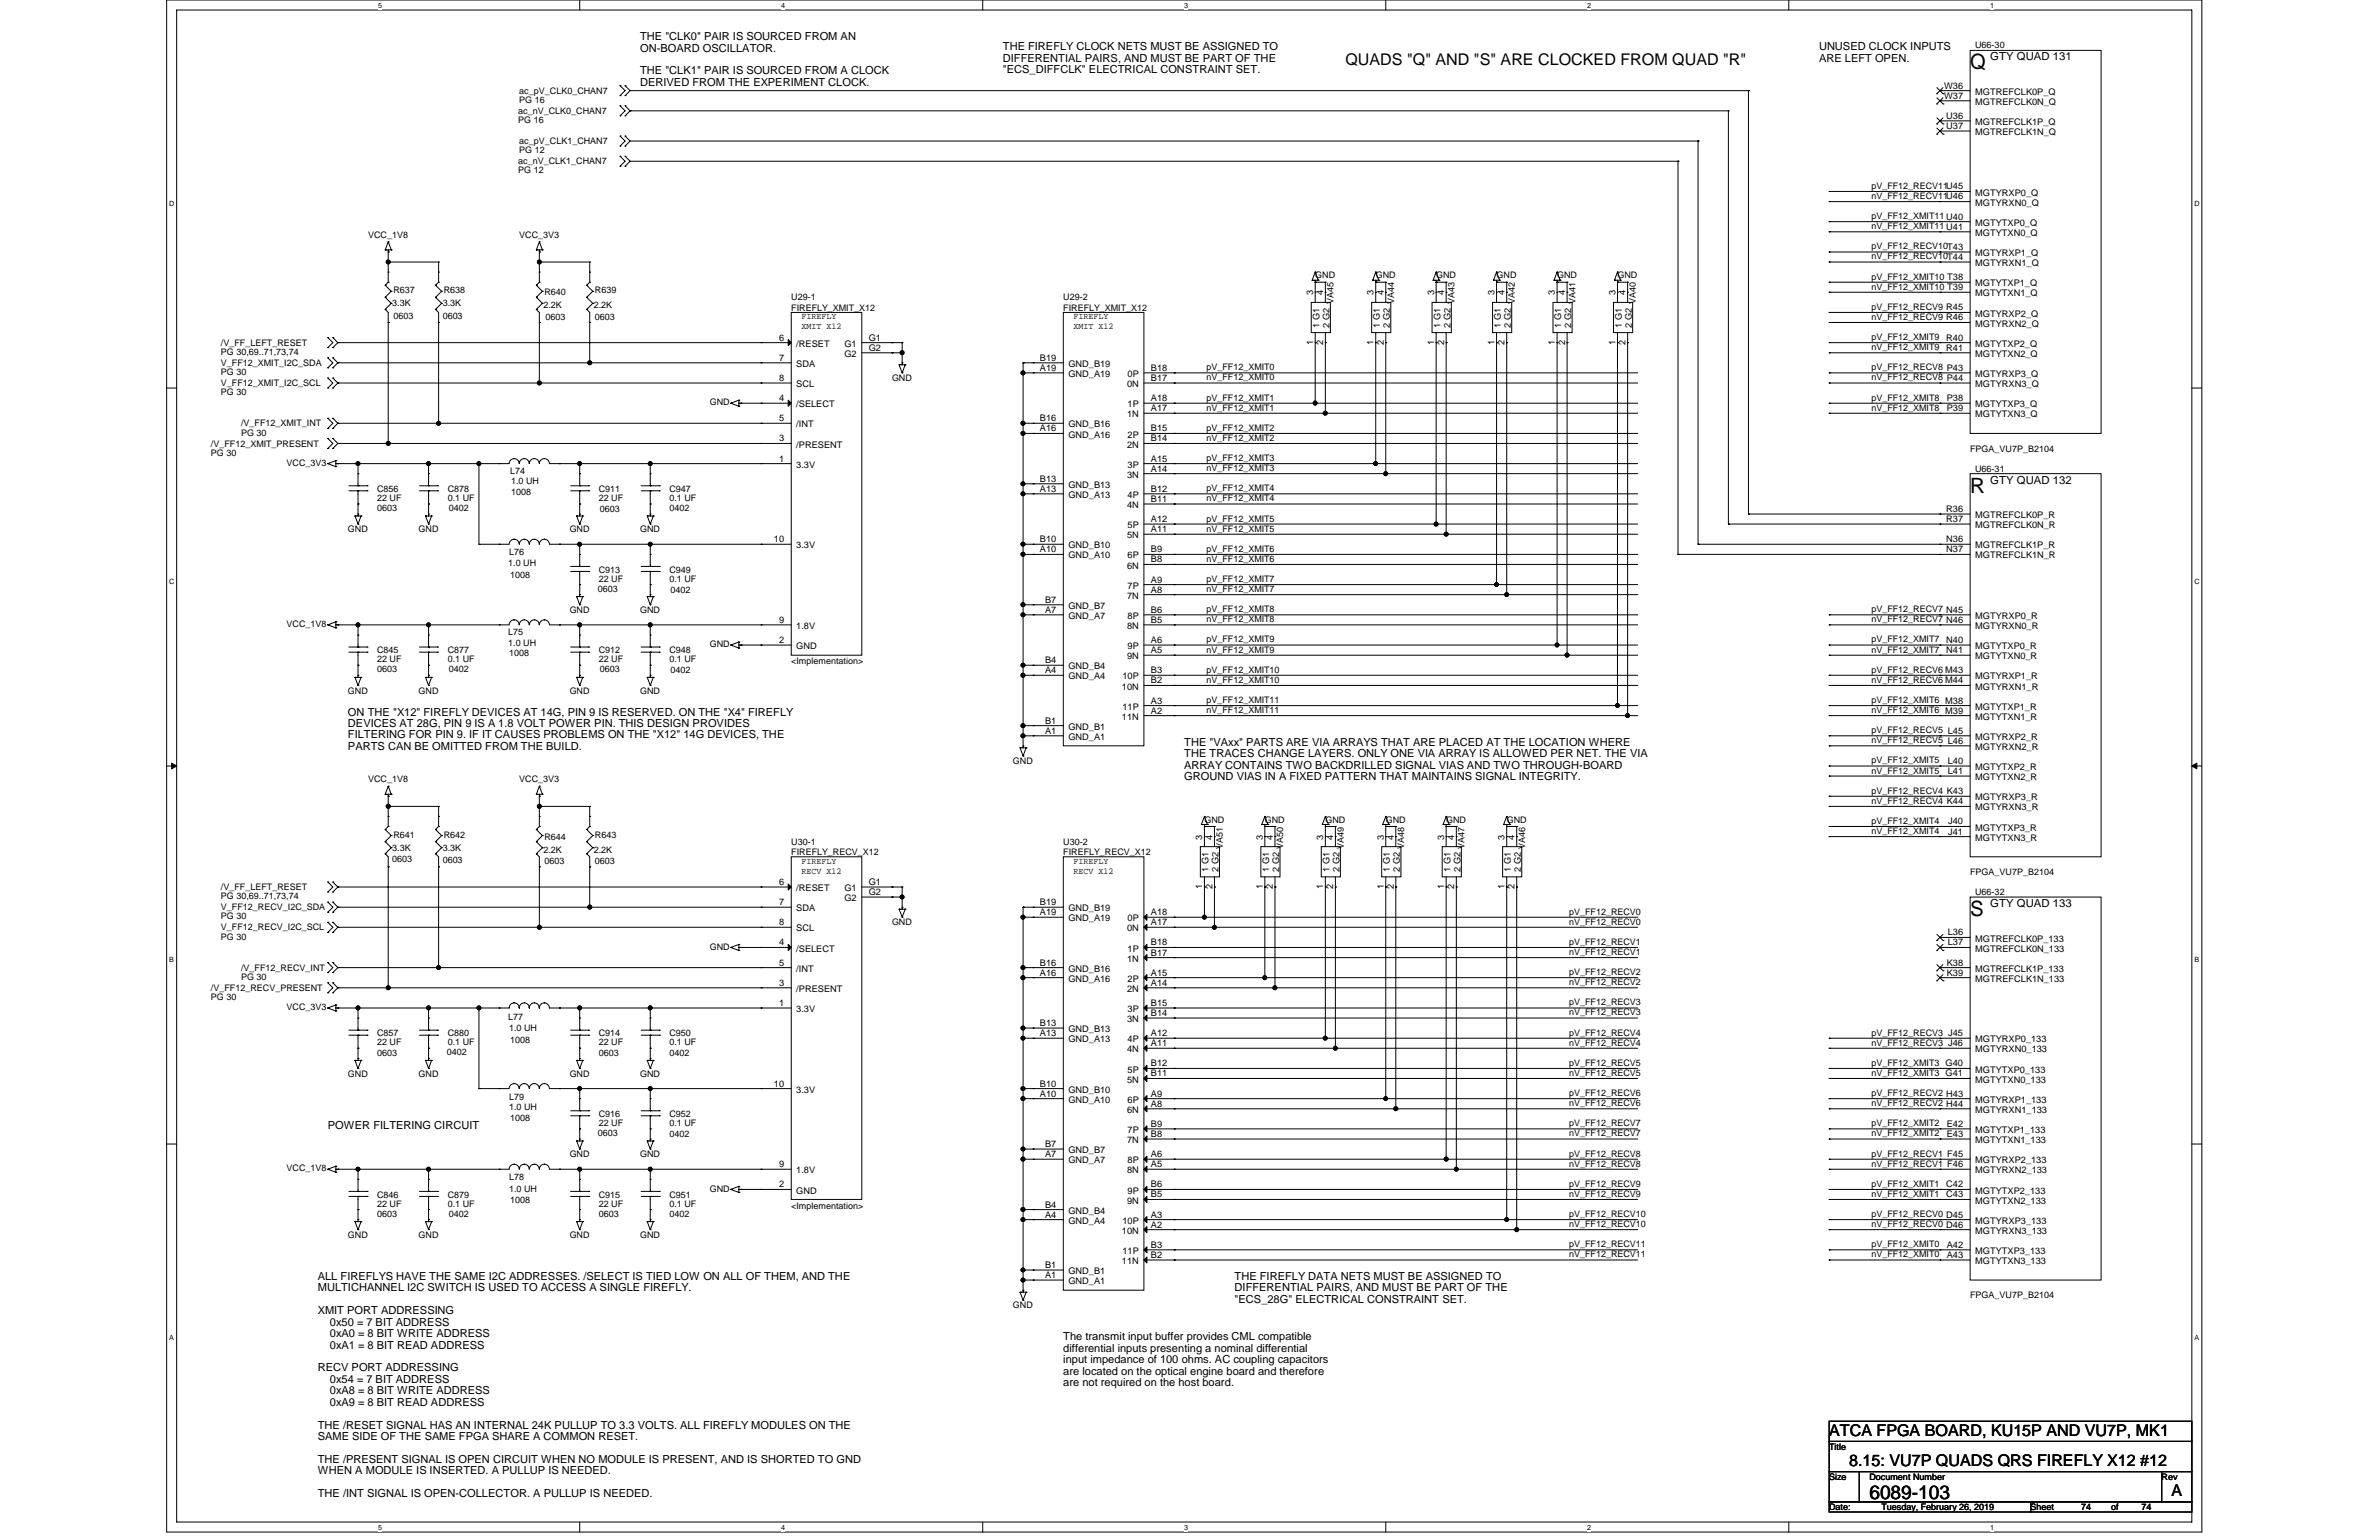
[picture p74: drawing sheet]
<svg xmlns="http://www.w3.org/2000/svg" width="432mm" height="279mm" viewBox="0 0 432 279" stroke-linecap="round" stroke-linejoin="round" font-family="sans-serif">
<defs><g id="words">
<g font-size="3.8">
<text x="357.6" y="12.6">Q</text>
<text x="357.6" y="89.4">R</text>
<text x="357.6" y="166.2">S</text>
</g>
<text font-size="3.5" x="339.3" y="271.9">6089-103</text>
<g font-size="2.9">
<text x="244.2" y="11.8">QUADS &quot;Q&quot; AND &quot;S&quot; ARE CLOCKED FROM QUAD &quot;R&quot;</text>
<text x="332" y="260.5">ATCA FPGA BOARD, KU15P AND VU7P, MK1</text>
<text x="335.6" y="266">8.15: VU7P QUADS QRS FIREFLY X12 #12</text>
<text x="394.2" y="271.4">A</text>
</g>
<g font-size="2">
<text x="116.2" y="7.3">THE &quot;CLK0&quot; PAIR IS SOURCED FROM AN</text>
<text x="116.2" y="9.4">ON-BOARD OSCILLATOR.</text>
<text x="182" y="9.1">THE FIREFLY CLOCK NETS MUST BE ASSIGNED TO</text>
<text x="182" y="11.2">DIFFERENTIAL PAIRS, AND MUST BE PART OF THE</text>
<text x="330.2" y="9.1">UNUSED CLOCK INPUTS</text>
<text x="330.2" y="11.2">ARE LEFT OPEN.</text>
<text x="361.3" y="10.9">GTY QUAD 131</text>
<text x="116.2" y="13.5">THE &quot;CLK1&quot; PAIR IS SOURCED FROM A CLOCK</text>
<text x="116.2" y="15.6">DERIVED FROM THE EXPERIMENT CLOCK.</text>
<text x="182" y="13.3">&quot;ECS_DIFFCLK&quot; ELECTRICAL CONSTRAINT SET.</text>
<text x="361.3" y="87.7">GTY QUAD 132</text>
<text x="63.2" y="129.8">ON THE &quot;X12&quot; FIREFLY DEVICES AT 14G, PIN 9 IS RESERVED. ON THE &quot;X4&quot; FIREFLY</text>
<text x="63.2" y="131.9">DEVICES AT 28G, PIN 9 IS A 1.8 VOLT POWER PIN. THIS DESIGN PROVIDES</text>
<text x="63.2" y="134">FILTERING FOR PIN 9. IF IT CAUSES PROBLEMS ON THE &quot;X12&quot; 14G DEVICES, THE</text>
<text x="63.2" y="136">PARTS CAN BE OMITTED FROM THE BUILD.</text>
<text x="214.9" y="135.3">THE &quot;VAxx&quot; PARTS ARE VIA ARRAYS THAT ARE PLACED AT THE LOCATION WHERE</text>
<text x="214.9" y="137.4">THE TRACES CHANGE LAYERS. ONLY ONE VIA ARRAY IS ALLOWED PER NET. THE VIA</text>
<text x="214.9" y="139.4">ARRAY CONTAINS TWO BACKDRILLED SIGNAL VIAS AND TWO THROUGH-BOARD</text>
<text x="214.9" y="141.5">GROUND VIAS IN A FIXED PATTERN THAT MAINTAINS SIGNAL INTEGRITY.</text>
<text x="361.3" y="164.5">GTY QUAD 133</text>
<text x="59.5" y="204.8">POWER FILTERING CIRCUIT</text>
<text x="57.7" y="232.2">ALL FIREFLYS HAVE THE SAME I2C ADDRESSES. /SELECT IS TIED LOW ON ALL OF THEM, AND THE</text>
<text x="224.1" y="232.2">THE FIREFLY DATA NETS MUST BE ASSIGNED TO</text>
<text x="57.7" y="234.3">MULTICHANNEL I2C SWITCH IS USED TO ACCESS A SINGLE FIREFLY.</text>
<text x="57.7" y="238.4">XMIT PORT ADDRESSING</text>
<text x="224.1" y="234.3">DIFFERENTIAL PAIRS, AND MUST BE PART OF THE</text>
<text x="224.1" y="236.4">&quot;ECS_28G&quot; ELECTRICAL CONSTRAINT SET.</text>
<text x="59.9" y="240.5">0x50 = 7 BIT ADDRESS</text>
<text x="59.9" y="242.6">0xA0 = 8 BIT WRITE ADDRESS</text>
<text x="59.9" y="244.7">0xA1 = 8 BIT READ ADDRESS</text>
<text x="193" y="243.2">The transmit input buffer provides CML compatible</text>
<text x="193" y="245.3">differential inputs presenting a nominal differential</text>
<text x="57.7" y="248.8">RECV PORT ADDRESSING</text>
<text x="59.9" y="250.9">0x54 = 7 BIT ADDRESS</text>
<text x="193" y="247.3">input impedance of 100 ohms. AC coupling capacitors</text>
<text x="193" y="249.4">are located on the optical engine board and therefore</text>
<text x="193" y="251.5">are not required on the host board.</text>
<text x="59.9" y="253">0xA8 = 8 BIT WRITE ADDRESS</text>
<text x="59.9" y="255">0xA9 = 8 BIT READ ADDRESS</text>
<text x="57.7" y="259.2">THE /RESET SIGNAL HAS AN INTERNAL 24K PULLUP TO 3.3 VOLTS. ALL FIREFLY MODULES ON THE</text>
<text x="57.7" y="261.3">SAME SIDE OF THE SAME FPGA SHARE A COMMON RESET.</text>
<text x="57.7" y="265.4">THE /PRESENT SIGNAL IS OPEN CIRCUIT WHEN NO MODULE IS PRESENT, AND IS SHORTED TO GND</text>
<text x="57.7" y="267.5">WHEN A MODULE IS INSERTED. A PULLUP IS NEEDED.</text>
<text x="57.7" y="271.6">THE /INT SIGNAL IS OPEN-COLLECTOR. A PULLUP IS NEEDED.</text>
</g>
<g font-size="1.7">
<text x="352.9" y="16.1">W36</text>
<text x="352.9" y="17.9">W37</text>
<text x="358.5" y="17.2">MGTREFCLK0P_Q</text>
<text x="353.3" y="21.5">U36</text>
<text x="353.3" y="23.4">U37</text>
<text x="358.5" y="19">MGTREFCLK0N_Q</text>
<text x="358.5" y="22.7">MGTREFCLK1P_Q</text>
<text x="358.5" y="24.5">MGTREFCLK1N_Q</text>
<text x="358.5" y="35.5">MGTYRXP0_Q</text>
<text x="358.5" y="37.3">MGTYRXN0_Q</text>
<text x="358.5" y="41">MGTYTXP0_Q</text>
<text x="358.5" y="46.5">MGTYRXP1_Q</text>
<text x="358.5" y="42.8">MGTYTXN0_Q</text>
<text x="238.3" y="53.6" transform="rotate(-90 238.3 53.6)">3</text>
<text x="240.2" y="53.6" transform="rotate(-90 240.2 53.6)">4</text>
<text x="249.3" y="53.6" transform="rotate(-90 249.3 53.6)">3</text>
<text x="251.1" y="53.6" transform="rotate(-90 251.1 53.6)">4</text>
<text x="260.3" y="53.6" transform="rotate(-90 260.3 53.6)">3</text>
<text x="262.1" y="53.6" transform="rotate(-90 262.1 53.6)">4</text>
<text x="271.3" y="53.6" transform="rotate(-90 271.3 53.6)">3</text>
<text x="273.1" y="53.6" transform="rotate(-90 273.1 53.6)">4</text>
<text x="282.2" y="53.6" transform="rotate(-90 282.2 53.6)">3</text>
<text x="284.1" y="53.6" transform="rotate(-90 284.1 53.6)">4</text>
<text x="293.2" y="53.6" transform="rotate(-90 293.2 53.6)">3</text>
<text x="295" y="53.6" transform="rotate(-90 295 53.6)">4</text>
<text x="358.5" y="48.3">MGTYRXN1_Q</text>
<text x="358.5" y="51.9">MGTYTXP1_Q</text>
<text x="358.5" y="53.8">MGTYTXN1_Q</text>
<text x="239.5" y="59.4" transform="rotate(-90 239.5 59.4)">1 G1</text>
<text x="241.3" y="59.4" transform="rotate(-90 241.3 59.4)">2 G2</text>
<text x="250.5" y="59.4" transform="rotate(-90 250.5 59.4)">1 G1</text>
<text x="252.3" y="59.4" transform="rotate(-90 252.3 59.4)">2 G2</text>
<text x="261.4" y="59.4" transform="rotate(-90 261.4 59.4)">1 G1</text>
<text x="263.2" y="59.4" transform="rotate(-90 263.2 59.4)">2 G2</text>
<text x="272.4" y="59.4" transform="rotate(-90 272.4 59.4)">1 G1</text>
<text x="274.2" y="59.4" transform="rotate(-90 274.2 59.4)">2 G2</text>
<text x="283.4" y="59.4" transform="rotate(-90 283.4 59.4)">1 G1</text>
<text x="285.2" y="59.4" transform="rotate(-90 285.2 59.4)">2 G2</text>
<text x="294.3" y="59.4" transform="rotate(-90 294.3 59.4)">1 G1</text>
<text x="296.2" y="59.4" transform="rotate(-90 296.2 59.4)">2 G2</text>
<text x="358.5" y="57.4">MGTYRXP2_Q</text>
<text x="358.5" y="59.2">MGTYRXN2_Q</text>
<text x="141.4" y="61.8">6</text>
<text x="141.4" y="65.4">7</text>
<text x="144.5" y="62.9">/RESET</text>
<text x="153.3" y="62.9">G1</text>
<text x="153.3" y="64.7">G2</text>
<text x="157.7" y="61.8">G1</text>
<text x="157.7" y="63.6">G2</text>
<text x="188.7" y="65.4">B19</text>
<text x="238.3" y="62.5" transform="rotate(-90 238.3 62.5)">1</text>
<text x="240.2" y="62.5" transform="rotate(-90 240.2 62.5)">2</text>
<text x="249.3" y="62.5" transform="rotate(-90 249.3 62.5)">1</text>
<text x="251.1" y="62.5" transform="rotate(-90 251.1 62.5)">2</text>
<text x="260.3" y="62.5" transform="rotate(-90 260.3 62.5)">1</text>
<text x="262.1" y="62.5" transform="rotate(-90 262.1 62.5)">2</text>
<text x="271.3" y="62.5" transform="rotate(-90 271.3 62.5)">1</text>
<text x="273.1" y="62.5" transform="rotate(-90 273.1 62.5)">2</text>
<text x="282.2" y="62.5" transform="rotate(-90 282.2 62.5)">1</text>
<text x="284.1" y="62.5" transform="rotate(-90 284.1 62.5)">2</text>
<text x="293.2" y="62.5" transform="rotate(-90 293.2 62.5)">1</text>
<text x="295" y="62.5" transform="rotate(-90 295 62.5)">2</text>
<text x="353.3" y="61.8">R40</text>
<text x="353.3" y="63.6">R41</text>
<text x="358.5" y="62.9">MGTYTXP2_Q</text>
<text x="358.5" y="64.7">MGTYTXN2_Q</text>
<text x="141.4" y="69.1">8</text>
<text x="144.5" y="66.6">SDA</text>
<text x="144.5" y="70.2">SCL</text>
<text x="188.7" y="67.3">A19</text>
<text x="193.9" y="66.6">GND_B19</text>
<text x="193.9" y="68.4">GND_A19</text>
<text x="204.6" y="70.2">0N</text>
<text x="204.7" y="68.4">0P</text>
<text x="208.9" y="67.3">B18</text>
<text x="208.9" y="69.1">B17</text>
<text x="358.5" y="68.4">MGTYRXP3_Q</text>
<text x="358.5" y="70.2">MGTYRXN3_Q</text>
<text x="141.4" y="72.8">4</text>
<text x="141.4" y="76.4">5</text>
<text x="144.5" y="73.9">/SELECT</text>
<text x="144.5" y="77.5">/INT</text>
<text x="188.7" y="76.4">B16</text>
<text x="193.9" y="77.5">GND_B16</text>
<text x="204.6" y="75.7">1N</text>
<text x="204.7" y="73.9">1P</text>
<text x="208.9" y="72.8">A18</text>
<text x="208.9" y="74.6">A17</text>
<text x="353.3" y="72.8">P38</text>
<text x="353.3" y="74.6">P39</text>
<text x="358.5" y="73.9">MGTYTXP3_Q</text>
<text x="358.5" y="75.7">MGTYTXN3_Q</text>
<text x="141.4" y="83.7">1</text>
<text x="141.4" y="80.1">3</text>
<text x="144.5" y="81.2">/PRESENT</text>
<text x="188.7" y="78.3">A16</text>
<text x="193.9" y="79.4">GND_A16</text>
<text x="204.6" y="81.2">2N</text>
<text x="204.7" y="79.4">2P</text>
<text x="208.9" y="78.3">B15</text>
<text x="208.9" y="80.1">B14</text>
<text x="208.9" y="83.7">A15</text>
<text x="144.5" y="84.9">3.3V</text>
<text x="188.7" y="87.4">B13</text>
<text x="188.7" y="89.2">A13</text>
<text x="193.9" y="88.5">GND_B13</text>
<text x="204.6" y="86.7">3N</text>
<text x="204.7" y="84.9">3P</text>
<text x="208.9" y="85.6">A14</text>
<text x="208.9" y="89.2">B12</text>
<text x="193.9" y="90.3">GND_A13</text>
<text x="204.6" y="92.2">4N</text>
<text x="204.7" y="90.3">4P</text>
<text x="204.7" y="95.8">5P</text>
<text x="208.9" y="91.1">B11</text>
<text x="208.9" y="94.7">A12</text>
<text x="353.3" y="92.9">R36</text>
<text x="353.3" y="94.7">R37</text>
<text x="358.5" y="94">MGTREFCLK0P_R</text>
<text x="358.5" y="95.8">MGTREFCLK0N_R</text>
<text x="140.5" y="98.4">10</text>
<text x="144.5" y="99.5">3.3V</text>
<text x="188.7" y="98.4">B10</text>
<text x="188.7" y="100.2">A10</text>
<text x="193.9" y="99.5">GND_B10</text>
<text x="193.9" y="101.3">GND_A10</text>
<text x="204.6" y="97.7">5N</text>
<text x="204.7" y="101.3">6P</text>
<text x="208.9" y="96.5">A11</text>
<text x="208.9" y="100.2">B9</text>
<text x="353.3" y="98.4">N36</text>
<text x="353.3" y="100.2">N37</text>
<text x="358.5" y="99.5">MGTREFCLK1P_R</text>
<text x="358.5" y="101.3">MGTREFCLK1N_R</text>
<text x="204.6" y="103.1">6N</text>
<text x="204.7" y="106.8">7P</text>
<text x="208.9" y="102">B8</text>
<text x="208.9" y="105.7">A9</text>
<text x="208.9" y="107.5">A8</text>
<text x="141.4" y="113">9</text>
<text x="189.7" y="109.3">B7</text>
<text x="189.7" y="111.2">A7</text>
<text x="193.9" y="110.5">GND_B7</text>
<text x="193.9" y="112.3">GND_A7</text>
<text x="204.6" y="108.6">7N</text>
<text x="204.7" y="112.3">8P</text>
<text x="208.9" y="111.2">B6</text>
<text x="208.9" y="113">B5</text>
<text x="358.5" y="112.3">MGTYRXP0_R</text>
<text x="141.4" y="116.6">2</text>
<text x="144.5" y="117.8">GND</text>
<text x="144.5" y="114.1">1.8V</text>
<text x="204.6" y="114.1">8N</text>
<text x="204.6" y="119.6">9N</text>
<text x="204.7" y="117.8">9P</text>
<text x="208.9" y="116.6">A6</text>
<text x="208.9" y="118.5">A5</text>
<text x="353.3" y="116.6">N40</text>
<text x="353.3" y="118.5">N41</text>
<text x="358.5" y="114.1">MGTYRXN0_R</text>
<text x="358.5" y="117.8">MGTYTXP0_R</text>
<text x="358.5" y="119.6">MGTYTXN0_R</text>
<text x="189.7" y="120.3">B4</text>
<text x="189.7" y="122.1">A4</text>
<text x="193.9" y="121.4">GND_B4</text>
<text x="193.9" y="123.3">GND_A4</text>
<text x="203.6" y="125.1">10N</text>
<text x="203.7" y="123.3">10P</text>
<text x="208.9" y="122.1">B3</text>
<text x="208.9" y="124">B2</text>
<text x="358.5" y="123.3">MGTYRXP1_R</text>
<text x="358.5" y="125.1">MGTYRXN1_R</text>
<text x="189.7" y="131.3">B1</text>
<text x="203.6" y="130.6">11N</text>
<text x="203.7" y="128.8">11P</text>
<text x="208.9" y="127.6">A3</text>
<text x="208.9" y="129.5">A2</text>
<text x="358.5" y="128.8">MGTYTXP1_R</text>
<text x="358.5" y="130.6">MGTYTXN1_R</text>
<text x="189.7" y="133.1">A1</text>
<text x="193.9" y="132.4">GND_B1</text>
<text x="193.9" y="134.2">GND_A1</text>
<text x="358.5" y="134.2">MGTYRXP2_R</text>
<text x="358.5" y="136.1">MGTYRXN2_R</text>
<text x="353.5" y="138.6">L40</text>
<text x="353.5" y="140.4">L41</text>
<text x="358.5" y="139.7">MGTYTXP2_R</text>
<text x="358.5" y="141.5">MGTYTXN2_R</text>
<text x="353.6" y="149.6">J40</text>
<text x="358.5" y="145.2">MGTYRXP3_R</text>
<text x="358.5" y="147">MGTYRXN3_R</text>
<text x="218.2" y="152.3" transform="rotate(-90 218.2 152.3)">3</text>
<text x="220" y="152.3" transform="rotate(-90 220 152.3)">4</text>
<text x="229.2" y="152.3" transform="rotate(-90 229.2 152.3)">3</text>
<text x="231" y="152.3" transform="rotate(-90 231 152.3)">4</text>
<text x="240.2" y="152.3" transform="rotate(-90 240.2 152.3)">3</text>
<text x="242" y="152.3" transform="rotate(-90 242 152.3)">4</text>
<text x="251.1" y="152.3" transform="rotate(-90 251.1 152.3)">3</text>
<text x="253" y="152.3" transform="rotate(-90 253 152.3)">4</text>
<text x="262.1" y="152.3" transform="rotate(-90 262.1 152.3)">3</text>
<text x="263.9" y="152.3" transform="rotate(-90 263.9 152.3)">4</text>
<text x="273.1" y="152.3" transform="rotate(-90 273.1 152.3)">3</text>
<text x="274.9" y="152.3" transform="rotate(-90 274.9 152.3)">4</text>
<text x="353.6" y="151.4">J41</text>
<text x="358.5" y="150.7">MGTYTXP3_R</text>
<text x="358.5" y="152.5">MGTYTXN3_R</text>
<text x="141.4" y="160.5">6</text>
<text x="144.5" y="161.7">/RESET</text>
<text x="153.3" y="161.7">G1</text>
<text x="157.7" y="160.5">G1</text>
<text x="218.2" y="161.3" transform="rotate(-90 218.2 161.3)">1</text>
<text x="219.4" y="158.2" transform="rotate(-90 219.4 158.2)">1 G1</text>
<text x="220" y="161.3" transform="rotate(-90 220 161.3)">2</text>
<text x="221.2" y="158.2" transform="rotate(-90 221.2 158.2)">2 G2</text>
<text x="229.2" y="161.3" transform="rotate(-90 229.2 161.3)">1</text>
<text x="230.3" y="158.2" transform="rotate(-90 230.3 158.2)">1 G1</text>
<text x="231" y="161.3" transform="rotate(-90 231 161.3)">2</text>
<text x="232.2" y="158.2" transform="rotate(-90 232.2 158.2)">2 G2</text>
<text x="240.2" y="161.3" transform="rotate(-90 240.2 161.3)">1</text>
<text x="241.3" y="158.2" transform="rotate(-90 241.3 158.2)">1 G1</text>
<text x="242" y="161.3" transform="rotate(-90 242 161.3)">2</text>
<text x="243.1" y="158.2" transform="rotate(-90 243.1 158.2)">2 G2</text>
<text x="251.1" y="161.3" transform="rotate(-90 251.1 161.3)">1</text>
<text x="252.3" y="158.2" transform="rotate(-90 252.3 158.2)">1 G1</text>
<text x="253" y="161.3" transform="rotate(-90 253 161.3)">2</text>
<text x="254.1" y="158.2" transform="rotate(-90 254.1 158.2)">2 G2</text>
<text x="262.1" y="161.3" transform="rotate(-90 262.1 161.3)">1</text>
<text x="263.2" y="158.2" transform="rotate(-90 263.2 158.2)">1 G1</text>
<text x="263.9" y="161.3" transform="rotate(-90 263.9 161.3)">2</text>
<text x="265.1" y="158.2" transform="rotate(-90 265.1 158.2)">2 G2</text>
<text x="273.1" y="161.3" transform="rotate(-90 273.1 161.3)">1</text>
<text x="274.2" y="158.2" transform="rotate(-90 274.2 158.2)">1 G1</text>
<text x="274.9" y="161.3" transform="rotate(-90 274.9 161.3)">2</text>
<text x="276.1" y="158.2" transform="rotate(-90 276.1 158.2)">2 G2</text>
<text x="141.4" y="164.2">7</text>
<text x="141.4" y="167.9">8</text>
<text x="144.5" y="165.3">SDA</text>
<text x="153.3" y="163.5">G2</text>
<text x="157.7" y="162.4">G2</text>
<text x="188.7" y="164.2">B19</text>
<text x="188.7" y="166">A19</text>
<text x="193.9" y="165.3">GND_B19</text>
<text x="193.9" y="167.2">GND_A19</text>
<text x="204.7" y="167.2">0P</text>
<text x="208.9" y="166">A18</text>
<text x="208.9" y="167.9">A17</text>
<text x="141.4" y="171.5">4</text>
<text x="144.5" y="172.6">/SELECT</text>
<text x="144.5" y="169">SCL</text>
<text x="204.6" y="169">0N</text>
<text x="204.7" y="172.6">1P</text>
<text x="208.9" y="171.5">B18</text>
<text x="208.9" y="173.4">B17</text>
<text x="353.5" y="171.5">L37</text>
<text x="353.5" y="169.7">L36</text>
<text x="358.5" y="172.6">MGTREFCLK0N_133</text>
<text x="358.5" y="170.8">MGTREFCLK0P_133</text>
<text x="141.4" y="178.8">3</text>
<text x="141.4" y="175.2">5</text>
<text x="144.5" y="180">/PRESENT</text>
<text x="144.5" y="176.3">/INT</text>
<text x="188.7" y="175.2">B16</text>
<text x="188.7" y="177">A16</text>
<text x="193.9" y="176.3">GND_B16</text>
<text x="193.9" y="178.1">GND_A16</text>
<text x="204.6" y="174.5">1N</text>
<text x="204.6" y="180">2N</text>
<text x="204.7" y="178.1">2P</text>
<text x="208.9" y="177">A15</text>
<text x="208.9" y="178.8">A14</text>
<text x="353.3" y="177">K39</text>
<text x="353.3" y="175.2">K38</text>
<text x="358.5" y="178.1">MGTREFCLK1N_133</text>
<text x="358.5" y="176.3">MGTREFCLK1P_133</text>
<text x="141.4" y="182.5">1</text>
<text x="144.5" y="183.6">3.3V</text>
<text x="204.6" y="185.4">3N</text>
<text x="204.7" y="183.6">3P</text>
<text x="208.9" y="182.5">B15</text>
<text x="208.9" y="184.3">B14</text>
<text x="188.7" y="186.1">B13</text>
<text x="188.7" y="188">A13</text>
<text x="193.9" y="187.3">GND_B13</text>
<text x="193.9" y="189.1">GND_A13</text>
<text x="204.6" y="190.9">4N</text>
<text x="204.7" y="189.1">4P</text>
<text x="208.9" y="188">A12</text>
<text x="208.9" y="189.8">A11</text>
<text x="358.5" y="190.9">MGTYRXN0_133</text>
<text x="358.5" y="189.1">MGTYRXP0_133</text>
<text x="140.5" y="197.1">10</text>
<text x="188.7" y="197.1">B10</text>
<text x="204.6" y="196.4">5N</text>
<text x="204.7" y="194.6">5P</text>
<text x="208.9" y="193.5">B12</text>
<text x="208.9" y="195.3">B11</text>
<text x="358.5" y="196.4">MGTYTXN0_133</text>
<text x="358.5" y="194.6">MGTYTXP0_133</text>
<text x="144.5" y="198.2">3.3V</text>
<text x="188.7" y="198.9">A10</text>
<text x="193.9" y="198.2">GND_B10</text>
<text x="193.9" y="200.1">GND_A10</text>
<text x="204.6" y="201.9">6N</text>
<text x="204.7" y="200.1">6P</text>
<text x="208.9" y="198.9">A9</text>
<text x="208.9" y="200.8">A8</text>
<text x="358.5" y="201.9">MGTYRXN1_133</text>
<text x="358.5" y="200.1">MGTYRXP1_133</text>
<text x="189.7" y="208.1">B7</text>
<text x="189.7" y="209.9">A7</text>
<text x="193.9" y="209.2">GND_B7</text>
<text x="204.6" y="207.4">7N</text>
<text x="204.7" y="205.5">7P</text>
<text x="208.9" y="204.4">B9</text>
<text x="208.9" y="206.3">B8</text>
<text x="208.9" y="209.9">A6</text>
<text x="353.3" y="206.3">E43</text>
<text x="353.3" y="204.4">E42</text>
<text x="358.5" y="207.4">MGTYTXN1_133</text>
<text x="358.5" y="205.5">MGTYTXP1_133</text>
<text x="141.4" y="215.4">2</text>
<text x="141.4" y="211.8">9</text>
<text x="144.5" y="212.9">1.8V</text>
<text x="193.9" y="211.1">GND_A7</text>
<text x="204.6" y="212.9">8N</text>
<text x="204.7" y="211.1">8P</text>
<text x="208.9" y="211.8">A5</text>
<text x="208.9" y="215.4">B6</text>
<text x="353.3" y="215.4">C42</text>
<text x="358.5" y="212.9">MGTYRXN2_133</text>
<text x="358.5" y="211.1">MGTYRXP2_133</text>
<text x="144.5" y="216.5">GND</text>
<text x="189.7" y="219.1">B4</text>
<text x="189.7" y="220.9">A4</text>
<text x="193.9" y="220.2">GND_B4</text>
<text x="204.6" y="218.4">9N</text>
<text x="204.7" y="216.5">9P</text>
<text x="208.9" y="217.2">B5</text>
<text x="208.9" y="220.9">A3</text>
<text x="353.3" y="217.2">C43</text>
<text x="358.5" y="218.4">MGTYTXN2_133</text>
<text x="358.5" y="216.5">MGTYTXP2_133</text>
<text x="193.9" y="222">GND_A4</text>
<text x="203.6" y="223.8">10N</text>
<text x="203.7" y="222">10P</text>
<text x="203.7" y="227.5">11P</text>
<text x="208.9" y="222.7">A2</text>
<text x="208.9" y="226.4">B3</text>
<text x="353.3" y="226.4">A42</text>
<text x="358.5" y="223.8">MGTYRXN3_133</text>
<text x="358.5" y="222">MGTYRXP3_133</text>
<text x="358.5" y="227.5">MGTYTXP3_133</text>
<text x="189.7" y="230">B1</text>
<text x="189.7" y="231.9">A1</text>
<text x="193.9" y="231.2">GND_B1</text>
<text x="193.9" y="233">GND_A1</text>
<text x="203.6" y="229.3">11N</text>
<text x="208.9" y="228.2">B2</text>
<text x="353.3" y="228.2">A43</text>
<text x="358.5" y="229.3">MGTYTXN3_133</text>
</g>
<g font-size="1.6">
<text x="358.5" y="8.8">U66-30</text>
<text x="94.3" y="17">ac_pV_CLK0_CHAN7</text>
<text x="94.1" y="20.7">ac_nV_CLK0_CHAN7</text>
<text x="94.1" y="22.3">PG 16</text>
<text x="94.3" y="18.7">PG 16</text>
<text x="94.1" y="29.8">ac_nV_CLK1_CHAN7</text>
<text x="94.3" y="26.2">ac_pV_CLK1_CHAN7</text>
<text x="94.3" y="27.8">PG 12</text>
<text x="94.1" y="31.5">PG 12</text>
<text x="339.7" y="34.3">pV_FF12_RECV11U45</text>
<text x="339.7" y="36.1">nV_FF12_RECV11U46</text>
<text x="339.7" y="39.8">pV_FF12_XMIT11 U40</text>
<text x="339.7" y="41.6">nV_FF12_XMIT11 U41</text>
<text x="66.8" y="43.2">VCC_1V8</text>
<text x="94.3" y="43.2">VCC_3V3</text>
<text x="339.7" y="45.3">pV_FF12_RECV10T43</text>
<text x="339.7" y="47.1">nV_FF12_RECV10T44</text>
<text x="71.4" y="53.2">R637</text>
<text x="80.5" y="53.2">R638</text>
<text x="98.8" y="53.6">R640</text>
<text x="108" y="53.2">R639</text>
<text x="238.7" y="50.5">GND</text>
<text x="249.7" y="50.5">GND</text>
<text x="260.7" y="50.5">GND</text>
<text x="271.6" y="50.5">GND</text>
<text x="282.6" y="50.5">GND</text>
<text x="293.6" y="50.5">GND</text>
<text x="339.7" y="50.7">pV_FF12_XMIT10 T38</text>
<text x="339.7" y="52.6">nV_FF12_XMIT10 T39</text>
<text x="71.2" y="55.6">3.3K</text>
<text x="71.4" y="57.8">0603</text>
<text x="80.3" y="55.6">3.3K</text>
<text x="80.3" y="57.8">0603</text>
<text x="98.6" y="56">2.2K</text>
<text x="99" y="58">0603</text>
<text x="107.8" y="56">2.2K</text>
<text x="108" y="58">0603</text>
<text x="143.6" y="56.3">FIREFLY_XMIT_X12</text>
<text x="143.6" y="54.5">U29-1</text>
<text x="145.5" y="58">FIREFLY</text>
<text x="145.5" y="59.8">XMIT X12</text>
<text x="193" y="56.3">FIREFLY_XMIT_X12</text>
<text x="193" y="54.5">U29-2</text>
<text x="194.8" y="58">FIREFLY</text>
<text x="194.8" y="59.8">XMIT X12</text>
<text x="242.1" y="55.2" transform="rotate(-90 242.1 55.2)">VA45</text>
<text x="253" y="55.2" transform="rotate(-90 253 55.2)">VA44</text>
<text x="264" y="55.2" transform="rotate(-90 264 55.2)">VA43</text>
<text x="275" y="55.2" transform="rotate(-90 275 55.2)">VA42</text>
<text x="285.9" y="55.2" transform="rotate(-90 285.9 55.2)">VA41</text>
<text x="296.9" y="55.2" transform="rotate(-90 296.9 55.2)">VA40</text>
<text x="339.7" y="56.2">pV_FF12_RECV9 R45</text>
<text x="339.7" y="58">nV_FF12_RECV9 R46</text>
<text x="40.1" y="62.7">/V_FF_LEFT_RESET</text>
<text x="40.1" y="64.4">PG 30,69..71,73,74</text>
<text x="339.7" y="61.7">pV_FF12_XMIT9</text>
<text x="339.7" y="63.5">nV_FF12_XMIT9</text>
<text x="40.1" y="66.4">V_FF12_XMIT_I2C_SDA</text>
<text x="40.1" y="68.1">PG 30</text>
<text x="40.1" y="70.1">V_FF12_XMIT_I2C_SCL</text>
<text x="40.1" y="71.7">PG 30</text>
<text x="161.9" y="69.1">GND</text>
<text x="219" y="67.2">pV_FF12_XMIT0</text>
<text x="219" y="69">nV_FF12_XMIT0</text>
<text x="339.7" y="67.2">pV_FF12_RECV8 P43</text>
<text x="339.7" y="69">nV_FF12_RECV8 P44</text>
<text x="43.8" y="77.4">/V_FF12_XMIT_INT</text>
<text x="128.8" y="73.5">GND</text>
<text x="219" y="72.7">pV_FF12_XMIT1</text>
<text x="219" y="74.5">nV_FF12_XMIT1</text>
<text x="339.7" y="72.7">pV_FF12_XMIT8</text>
<text x="339.7" y="74.5">nV_FF12_XMIT8</text>
<text x="38.3" y="81">/V_FF12_XMIT_PRESENT</text>
<text x="38.3" y="82.7">PG 30</text>
<text x="43.8" y="79">PG 30</text>
<text x="219" y="78.2">pV_FF12_XMIT2</text>
<text x="219" y="80">nV_FF12_XMIT2</text>
<text x="219" y="83.7">pV_FF12_XMIT3</text>
<text x="357.6" y="81.9">FPGA_VU7P_B2104</text>
<text x="52" y="84.5">VCC_3V3</text>
<text x="68.5" y="89.3">C856</text>
<text x="81.3" y="89.3">C878</text>
<text x="92.6" y="86">L74</text>
<text x="92.8" y="87.8">1.0 UH</text>
<text x="92.8" y="89.8">1008</text>
<text x="108.7" y="89.3">C911</text>
<text x="121.5" y="89.3">C947</text>
<text x="219" y="85.5">nV_FF12_XMIT3</text>
<text x="219" y="89.1">pV_FF12_XMIT4</text>
<text x="358.5" y="85.6">U66-31</text>
<text x="68.5" y="90.9">22 UF</text>
<text x="68.5" y="92.7">0603</text>
<text x="81.3" y="90.9">0.1 UF</text>
<text x="81.4" y="92.7">0402</text>
<text x="108.7" y="90.9">22 UF</text>
<text x="108.9" y="92.9">0603</text>
<text x="121.5" y="90.9">0.1 UF</text>
<text x="121.5" y="92.7">0402</text>
<text x="219" y="91">nV_FF12_XMIT4</text>
<text x="219" y="94.6">pV_FF12_XMIT5</text>
<text x="63.2" y="96.6">GND</text>
<text x="76" y="96.6">GND</text>
<text x="92.4" y="100.8">L76</text>
<text x="103.4" y="96.6">GND</text>
<text x="116.2" y="96.6">GND</text>
<text x="219" y="96.5">nV_FF12_XMIT5</text>
<text x="219" y="100.1">pV_FF12_XMIT6</text>
<text x="219" y="101.9">nV_FF12_XMIT6</text>
<text x="92.2" y="102.6">1.0 UH</text>
<text x="92.6" y="104.8">1008</text>
<text x="108.5" y="107.4">0603</text>
<text x="108.7" y="103.9">C913</text>
<text x="108.7" y="105.5">22 UF</text>
<text x="121.5" y="103.9">C949</text>
<text x="121.5" y="105.5">0.1 UF</text>
<text x="121.7" y="107.5">0402</text>
<text x="219" y="105.6">pV_FF12_XMIT7</text>
<text x="219" y="107.4">nV_FF12_XMIT7</text>
<text x="52" y="113.8">VCC_1V8</text>
<text x="103.4" y="111.2">GND</text>
<text x="116.2" y="111.2">GND</text>
<text x="219" y="111.1">pV_FF12_XMIT8</text>
<text x="219" y="112.9">nV_FF12_XMIT8</text>
<text x="339.7" y="111.1">pV_FF12_RECV7 N45</text>
<text x="339.7" y="112.9">nV_FF12_RECV7 N46</text>
<text x="68.5" y="118.5">C845</text>
<text x="81.3" y="118.5">C877</text>
<text x="92.2" y="115.2">L75</text>
<text x="92.2" y="117.2">1.0 UH</text>
<text x="92.4" y="119.1">1008</text>
<text x="108.7" y="118.5">C912</text>
<text x="121.5" y="118.5">C948</text>
<text x="128.8" y="117.4">GND</text>
<text x="219" y="116.6">pV_FF12_XMIT9</text>
<text x="219" y="118.4">nV_FF12_XMIT9</text>
<text x="339.7" y="116.6">pV_FF12_XMIT7</text>
<text x="339.7" y="118.4">nV_FF12_XMIT7</text>
<text x="63.2" y="125.8">GND</text>
<text x="68.5" y="120.2">22 UF</text>
<text x="68.5" y="122">0603</text>
<text x="76" y="125.8">GND</text>
<text x="81.3" y="120.2">0.1 UF</text>
<text x="81.4" y="122">0402</text>
<text x="103.4" y="125.8">GND</text>
<text x="108.7" y="120.2">22 UF</text>
<text x="108.9" y="122">0603</text>
<text x="116.2" y="125.8">GND</text>
<text x="121.5" y="120.2">0.1 UF</text>
<text x="121.7" y="122.2">0402</text>
<text x="143.6" y="120.5">&lt;Implementation&gt;</text>
<text x="219" y="122">pV_FF12_XMIT10</text>
<text x="219" y="123.9">nV_FF12_XMIT10</text>
<text x="339.7" y="122">pV_FF12_RECV6 M43</text>
<text x="339.7" y="123.9">nV_FF12_RECV6 M44</text>
<text x="219" y="127.6">pV_FF12_XMIT11</text>
<text x="219" y="129.4">nV_FF12_XMIT11</text>
<text x="339.7" y="127.6">pV_FF12_XMIT6 M38</text>
<text x="339.7" y="129.4">nV_FF12_XMIT6 M39</text>
<text x="339.7" y="133">pV_FF12_RECV5 L45</text>
<text x="339.7" y="134.9">nV_FF12_RECV5 L46</text>
<text x="66.8" y="141.9">VCC_1V8</text>
<text x="94.3" y="141.9">VCC_3V3</text>
<text x="183.9" y="138.6">GND</text>
<text x="339.7" y="138.5">pV_FF12_XMIT5</text>
<text x="339.7" y="140.3">nV_FF12_XMIT5</text>
<text x="339.7" y="144">pV_FF12_RECV4 K43</text>
<text x="218.6" y="149.2">GND</text>
<text x="229.6" y="149.2">GND</text>
<text x="240.6" y="149.2">GND</text>
<text x="251.5" y="149.2">GND</text>
<text x="262.5" y="149.2">GND</text>
<text x="273.5" y="149.2">GND</text>
<text x="339.7" y="145.8">nV_FF12_RECV4 K44</text>
<text x="339.7" y="149.5">pV_FF12_XMIT4</text>
<text x="71.2" y="154.4">3.3K</text>
<text x="71.4" y="152">R641</text>
<text x="80.3" y="154.4">3.3K</text>
<text x="80.5" y="152">R642</text>
<text x="98.6" y="154.7">2.2K</text>
<text x="98.8" y="152.4">R644</text>
<text x="107.8" y="154.7">2.2K</text>
<text x="108" y="152">R643</text>
<text x="143.6" y="155.1">FIREFLY_RECV_X12</text>
<text x="143.6" y="153.3">U30-1</text>
<text x="193" y="155.1">FIREFLY_RECV_X12</text>
<text x="193" y="153.3">U30-2</text>
<text x="221.9" y="154" transform="rotate(-90 221.9 154)">VA51</text>
<text x="232.9" y="154" transform="rotate(-90 232.9 154)">VA50</text>
<text x="243.9" y="154" transform="rotate(-90 243.9 154)">VA49</text>
<text x="254.8" y="154" transform="rotate(-90 254.8 154)">VA48</text>
<text x="265.8" y="154" transform="rotate(-90 265.8 154)">VA47</text>
<text x="276.8" y="154" transform="rotate(-90 276.8 154)">VA46</text>
<text x="339.7" y="151.3">nV_FF12_XMIT4</text>
<text x="40.1" y="161.5">/V_FF_LEFT_RESET</text>
<text x="71.2" y="156.4">0603</text>
<text x="80.3" y="156.5">0603</text>
<text x="98.8" y="156.7">0603</text>
<text x="108" y="156.7">0603</text>
<text x="145.5" y="156.7">FIREFLY</text>
<text x="145.5" y="158.5">RECV X12</text>
<text x="194.8" y="156.7">FIREFLY</text>
<text x="194.8" y="158.5">RECV X12</text>
<text x="357.6" y="158.8">FPGA_VU7P_B2104</text>
<text x="40.1" y="163.1">PG 30,69..71,73,74</text>
<text x="40.1" y="165.1">V_FF12_RECV_I2C_SDA</text>
<text x="40.1" y="166.8">PG 30</text>
<text x="161.9" y="167.9">GND</text>
<text x="284.8" y="165.9">pV_FF12_RECV0</text>
<text x="284.8" y="167.8">nV_FF12_RECV0</text>
<text x="358.5" y="162.4">U66-32</text>
<text x="40.1" y="168.8">V_FF12_RECV_I2C_SCL</text>
<text x="40.1" y="170.5">PG 30</text>
<text x="128.8" y="172.3">GND</text>
<text x="284.8" y="171.4">pV_FF12_RECV1</text>
<text x="284.8" y="173.3">nV_FF12_RECV1</text>
<text x="38.3" y="179.8">/V_FF12_RECV_PRESENT</text>
<text x="43.8" y="176.1">/V_FF12_RECV_INT</text>
<text x="43.8" y="177.8">PG 30</text>
<text x="284.8" y="176.9">pV_FF12_RECV2</text>
<text x="284.8" y="178.8">nV_FF12_RECV2</text>
<text x="38.3" y="181.4">PG 30</text>
<text x="52" y="183.3">VCC_3V3</text>
<text x="92.2" y="185.1">L77</text>
<text x="284.8" y="182.4">pV_FF12_RECV3</text>
<text x="284.8" y="184.2">nV_FF12_RECV3</text>
<text x="68.5" y="188">C857</text>
<text x="68.5" y="189.7">22 UF</text>
<text x="68.5" y="191.7">0603</text>
<text x="81.1" y="191.5">0402</text>
<text x="81.3" y="188">C880</text>
<text x="81.3" y="189.7">0.1 UF</text>
<text x="92.4" y="187.1">1.0 UH</text>
<text x="92.6" y="189.3">1008</text>
<text x="108.7" y="188">C914</text>
<text x="108.7" y="189.7">22 UF</text>
<text x="108.7" y="191.7">0603</text>
<text x="121.5" y="188">C950</text>
<text x="121.5" y="189.7">0.1 UF</text>
<text x="121.5" y="191.7">0402</text>
<text x="284.8" y="187.9">pV_FF12_RECV4</text>
<text x="284.8" y="189.7">nV_FF12_RECV4</text>
<text x="339.7" y="187.9">pV_FF12_RECV3 J45</text>
<text x="339.7" y="189.7">nV_FF12_RECV3 J46</text>
<text x="63.2" y="195.3">GND</text>
<text x="76" y="195.3">GND</text>
<text x="103.4" y="195.3">GND</text>
<text x="116.2" y="195.3">GND</text>
<text x="284.8" y="193.4">pV_FF12_RECV5</text>
<text x="284.8" y="195.2">nV_FF12_RECV5</text>
<text x="339.7" y="193.4">pV_FF12_XMIT3 G40</text>
<text x="339.7" y="195.2">nV_FF12_XMIT3 G41</text>
<text x="92.4" y="199.5">L79</text>
<text x="92.4" y="201.4">1.0 UH</text>
<text x="92.6" y="203.4">1008</text>
<text x="108.7" y="202.6">C916</text>
<text x="121.5" y="202.6">C952</text>
<text x="284.8" y="198.9">pV_FF12_RECV6</text>
<text x="284.8" y="200.7">nV_FF12_RECV6</text>
<text x="339.7" y="198.9">pV_FF12_RECV2 H43</text>
<text x="339.7" y="200.7">nV_FF12_RECV2 H44</text>
<text x="103.4" y="210">GND</text>
<text x="108.5" y="206.1">0603</text>
<text x="108.7" y="204.3">22 UF</text>
<text x="116.2" y="210">GND</text>
<text x="121.5" y="204.3">0.1 UF</text>
<text x="121.5" y="206.3">0402</text>
<text x="284.8" y="204.3">pV_FF12_RECV7</text>
<text x="284.8" y="206.2">nV_FF12_RECV7</text>
<text x="284.8" y="209.8">pV_FF12_RECV8</text>
<text x="339.7" y="204.3">pV_FF12_XMIT2</text>
<text x="339.7" y="206.2">nV_FF12_XMIT2</text>
<text x="339.7" y="209.8">pV_FF12_RECV1 F45</text>
<text x="52" y="212.5">VCC_1V8</text>
<text x="92.4" y="214.2">L78</text>
<text x="284.8" y="211.7">nV_FF12_RECV8</text>
<text x="284.8" y="215.3">pV_FF12_RECV9</text>
<text x="339.7" y="211.7">nV_FF12_RECV1 F46</text>
<text x="339.7" y="215.3">pV_FF12_XMIT1</text>
<text x="68.5" y="217.3">C846</text>
<text x="68.5" y="218.9">22 UF</text>
<text x="68.5" y="220.7">0603</text>
<text x="81.3" y="217.3">C879</text>
<text x="81.3" y="218.9">0.1 UF</text>
<text x="81.4" y="220.7">0402</text>
<text x="92.4" y="216.2">1.0 UH</text>
<text x="92.6" y="218.2">1008</text>
<text x="108.7" y="217.3">C915</text>
<text x="108.7" y="218.9">22 UF</text>
<text x="108.7" y="220.7">0603</text>
<text x="121.5" y="217.3">C951</text>
<text x="121.5" y="218.9">0.1 UF</text>
<text x="121.5" y="220.7">0402</text>
<text x="128.8" y="216.2">GND</text>
<text x="143.6" y="219.3">&lt;Implementation&gt;</text>
<text x="284.8" y="217.1">nV_FF12_RECV9</text>
<text x="284.8" y="220.8">pV_FF12_RECV10</text>
<text x="339.7" y="217.1">nV_FF12_XMIT1</text>
<text x="339.7" y="220.8">pV_FF12_RECV0 D45</text>
<text x="63.2" y="224.6">GND</text>
<text x="76" y="224.6">GND</text>
<text x="103.4" y="224.6">GND</text>
<text x="116.2" y="224.6">GND</text>
<text x="284.8" y="222.6">nV_FF12_RECV10</text>
<text x="284.8" y="226.3">pV_FF12_RECV11</text>
<text x="339.7" y="222.6">nV_FF12_RECV0 D46</text>
<text x="339.7" y="226.3">pV_FF12_XMIT0</text>
<text x="284.8" y="228.1">nV_FF12_RECV11</text>
<text x="339.7" y="228.1">nV_FF12_XMIT0</text>
<text x="183.9" y="237.4">GND</text>
<text x="357.6" y="235.6">FPGA_VU7P_B2104</text>
<text x="332" y="263">Title</text>
<text x="332" y="268.5">Size</text>
<text x="339.3" y="268.5">Document Number</text>
<text x="392.3" y="268.5">Rev</text>
<text x="332" y="274">Date:</text>
<text x="341.5" y="274">Tuesday, February 26, 2019</text>
<text x="368.6" y="274">Sheet</text>
<text x="377.7" y="274">74</text>
<text x="383.2" y="274">of</text>
<text x="388.7" y="274">74</text>
</g>
<g font-size="1.3">
<text x="68.6" y="1.4">5</text>
<text x="141.8" y="1.4">4</text>
<text x="214.9" y="1.4">3</text>
<text x="288.1" y="1.4">2</text>
<text x="361.3" y="1.4">1</text>
<text x="30.7" y="37.3">D</text>
<text x="398.3" y="37.3">D</text>
<text x="30.7" y="105.9">C</text>
<text x="398.3" y="105.9">C</text>
<text x="30.7" y="174.5">B</text>
<text x="398.3" y="174.5">B</text>
<text x="30.7" y="243">A</text>
<text x="398.3" y="243">A</text>
<text x="68.6" y="277.5">5</text>
<text x="141.8" y="277.5">4</text>
<text x="214.9" y="277.5">3</text>
<text x="288.1" y="277.5">2</text>
<text x="361.3" y="277.5">1</text>
</g>
</g></defs>
<path d="M30.2 0h369.4v278h-369.4zM32.1 1.8h365.7v274.3h-365.7z" fill="none" stroke="#000" stroke-width=".18"/>
<g fill="#fff">
<path d="M68.6 .2h.8v1.5h-.8z"/>
<path d="M68.6 276.3h.8v1.5h-.8z"/>
</g>
<path d="M105.2 0v1.8M105.2 276.1v1.9" fill="none" stroke="#000" stroke-width=".18"/>
<g fill="#fff">
<path d="M141.8 .2h.7v1.5h-.7z"/>
<path d="M141.8 276.3h.7v1.5h-.7z"/>
</g>
<path d="M178.4 0v1.8M178.4 276.1v1.9" fill="none" stroke="#000" stroke-width=".18"/>
<g fill="#fff">
<path d="M214.9 .2h.8v1.5h-.8z"/>
<path d="M214.9 276.3h.8v1.5h-.8z"/>
</g>
<path d="M251.5 0v1.8M251.5 276.1v1.9" fill="none" stroke="#000" stroke-width=".18"/>
<g fill="#fff">
<path d="M288.1 .2h.7v1.5h-.7z"/>
<path d="M288.1 276.3h.7v1.5h-.7z"/>
</g>
<path d="M324.7 0v1.8M324.7 276.1v1.9" fill="none" stroke="#000" stroke-width=".18"/>
<g fill="#fff">
<path d="M361.3 .2h.7v1.5h-.7z"/>
<path d="M361.3 276.3h.7v1.5h-.7z"/>
<path d="M30.7 36.1h1v1.5h-1z"/>
<path d="M398.3 36.1h.9v1.5h-.9z"/>
<path d="M30.7 104.7h1v1.5h-1z"/>
<path d="M398.3 104.7h.9v1.5h-.9z"/>
</g>
<path d="M30.2 70.4h1.9M397.8 70.4h1.8" fill="none" stroke="#000" stroke-width=".18"/>
<g fill="#fff">
<path d="M30.7 173.3h.9v1.4h-.9z"/>
<path d="M398.3 173.3h.9v1.4h-.9z"/>
</g>
<path d="M30.2 139h1.9M397.8 139h1.8" fill="none" stroke="#000" stroke-width=".18"/>
<path d="M31.2 138.5v1l.9-.5zM397.8 139l.9 .5v-1z" fill="#000" stroke="#000" stroke-width=".18"/>
<g fill="#fff">
<path d="M30.7 241.9h.9v1.4h-.9z"/>
<path d="M398.3 241.9h.9v1.4h-.9z"/>
</g>
<g fill="none" stroke="#000" stroke-width=".18">
<path d="M112.5 17.4h.1M112.5 15.5h.1M112.5 19.2h.1M112.5 15.5l1 .9-1 1M112.5 19.2l1 .9-1 .9M113.5 15.5h.1M113.5 17.4h.1M113.5 19.2h.1M113.5 15.5l.9 .9M113.5 19.2l.9 .9M114.4 16.4l-.9 1M114.4 16.4h203"/>
<path d="M317.4 16.4h.1M317.4 16.4v76.9M351.5 17h.1M351.5 18.9h.1M351.6 15.9l1.1 1.1M351.6 17.7l1.1 1.2M352.1 16.4h.1M352.1 18.3h.1M352.1 16.4h5.5M352.1 18.3h5.5M352.7 15.9l-1.2 1.1M352.7 17.7l-1.2 1.2"/>
<path d="M352.7 17h.1M352.7 18.9h.1M357.6 9.1h23.8v69.5h-23.8zM112.5 21h.1M112.5 26.5h.1M112.5 24.7h.1M112.5 30.2h.1M112.5 28.3h.1M112.5 24.7l1 .9-1 .9M112.5 28.3l1 1-1 .9M113.5 21h.1M113.5 24.7h.1"/>
<path d="M113.5 26.5h.1M113.5 28.3h.1M113.5 30.2h.1M113.5 24.7l.9 .9M113.5 28.3l.9 1M114.4 20.1l-.9 .9M114.4 25.6l-.9 .9M114.4 29.3l-.9 .9M114.4 20.1h.1M114.4 20.1h199.3M114.4 25.6h193.8M114.4 29.3h190.2"/>
<path d="M304.6 29.3h.1M304.6 29.3v71.3M308.2 25.6h.1M308.2 25.6v73.1M313.7 20.1h.1M313.7 20.1v75M332 34.7h.1M332 36.6h.1M332 34.7h25.6M332 36.6h25.6M351.5 22.5h.1M351.5 24.3h.1"/>
<path d="M351.6 21.4l1.1 1.1M351.6 23.2l1.1 1.1M352.1 21.9h.1M352.1 23.8h.1M352.1 34.7h.1M352.1 36.6h.1M352.1 21.9h5.5M352.1 23.8h5.5M352.7 21.4l-1.2 1.1M352.7 23.2l-1.2 1.1M352.7 22.5h.1M352.7 24.3h.1"/>
<path d="M69.9 45.3h.1M69.9 45.3h1.1M69.9 56.1h.1M69.9 53.9h.1M69.9 51.8h.1M69.9 56.1l.6 .6v23.8M69.9 53.9l1.1 1.1M69.9 51.8l1.1 1.1M70.5 45.7h.1M70.5 43.9h.1M70.5 45.3v5.9M70.5 43.9l-.6 1.4"/>
<path d="M70.5 43.9l.5 1.4M70.5 51.2h.1M70.5 58.5h.1M70.5 49.4h.1M70.5 51.2l-.6 .6M70.5 47.5h.1M70.5 47.5h9.1M71 45.3h.1M71 55h.1M71 52.9h.1M71 55l-1.1 1.1M71 52.9l-1.1 1"/>
<path d="M79.1 56.1h.1M79.1 53.9h.1M79.1 51.8h.1M79.1 56.1l.5 .6v20.1M79.1 53.9l1.1 1.1M79.1 51.8l1.1 1.1M79.6 51.2h.1M79.6 58.5h.1M79.6 49.4h.1M79.6 51.2l-.5 .6M79.6 47.5h.1M79.6 47.5v3.7"/>
<path d="M80.2 55h.1M80.2 52.9h.1M80.2 55l-1.1 1.1M80.2 52.9l-1.1 1M97.3 56.1h.1M97.3 53.9h.1M97.3 51.8h.1M97.3 56.1l.6 .6v12.8M97.3 53.9l1.1 1.1M97.3 51.8l1.1 1.1M97.3 45.3h.1M97.3 45.3h1.1"/>
<path d="M97.9 51.2h.1M97.9 58.5h.1M97.9 49.4h.1M97.9 51.2l-.6 .6M97.9 45.7h.1M97.9 43.9h.1M97.9 45.3v5.9M97.9 43.9l.5 1.4M97.9 43.9l-.6 1.4M97.9 47.5h.1M97.9 47.5h9.1M98.4 55h.1"/>
<path d="M98.4 52.9h.1M98.4 55l-1.1 1.1M98.4 52.9l-1.1 1M98.4 45.3h.1M106.5 56.1h.1M106.5 53.9h.1M106.5 51.8h.1M106.5 56.1l.5 .6v9.1M106.5 53.9l1.1 1.1M106.5 51.8l1.1 1.1M107 51.2h.1M107 51.2l-.5 .6"/>
<path d="M107 58.5h.1M107 49.4h.1M107 47.5h.1M107 47.5v3.7M107.6 55h.1M107.6 52.9h.1M107.6 55l-1.1 1.1M107.6 52.9l-1.1 1M143.6 56.7h12.8v62.2h-12.8zM193 56.7h14.6v78.6h-14.6zM238 54.9h3.5v5.4h-3.5zM238.2 50.8h.1"/>
<path d="M238.2 50.8h1.1M238.7 53h.1M238.7 51.2h.1M238.7 49.4h.1M238.7 50.8v4.1M238.7 49.4l.6 1.4M238.7 49.4l-.5 1.4M238.7 51.2h1.9M239.3 50.8h.1M240.6 53h.1M240.6 51.2h.1M240.6 51.2v3.7"/>
<path d="M249 54.9h3.4v5.4h-3.4zM249.2 50.8h.1M249.2 50.8h1.1M249.7 53h.1M249.7 51.2h1.8M249.7 51.2h.1M249.7 49.4h.1M249.7 50.8v4.1M249.7 49.4l.6 1.4M249.7 49.4l-.5 1.4M250.3 50.8h.1M251.5 53h.1"/>
<path d="M251.5 51.2h.1M251.5 51.2v3.7M259.9 54.9h3.5v5.4h-3.5zM260.1 50.8h.1M260.1 50.8h1.1M260.7 53h.1M260.7 51.2h1.8M260.7 51.2h.1M260.7 49.4h.1M260.7 50.8v4.1M260.7 49.4l.5 1.4M260.7 49.4l-.6 1.4"/>
<path d="M261.2 50.8h.1M262.5 53h.1M262.5 51.2h.1M262.5 51.2v3.7M270.9 54.9h3.5v5.4h-3.5zM271.1 50.8h.1M271.1 50.8h1.1M271.6 53h.1M271.6 51.2h.1M271.6 49.4h.1M271.6 50.8v4.1M271.6 49.4l.6 1.4"/>
<path d="M271.6 49.4l-.5 1.4M271.6 51.2h1.9M272.2 50.8h.1M273.5 53h.1M273.5 51.2h.1M273.5 51.2v3.7M281.9 54.9h3.4v5.4h-3.4zM282.1 50.8h.1M282.1 50.8h1.1M282.6 53h.1M282.6 51.2h.1M282.6 49.4h.1"/>
<path d="M282.6 50.8v4.1M282.6 49.4l.6 1.4M282.6 49.4l-.5 1.4M282.6 51.2h1.8M283.2 50.8h.1M284.4 51.2h.1M284.4 51.2v3.7M284.4 53h.1M292.9 54.9h3.4v5.4h-3.4zM293 50.8h.1M293 50.8h1.1M293.6 53h.1"/>
<path d="M293.6 51.2h.1M293.6 49.4h.1M293.6 50.8v4.1M293.6 49.4l.5 1.4M293.6 49.4l-.6 1.4M293.6 51.2h1.8M294.1 50.8h.1M295.4 53h.1M295.4 51.2h.1M295.4 51.2v3.7M332 40.2h.1M332 42.1h.1"/>
<path d="M332 45.7h.1M332 47.5h.1M332 51.2h.1M332 53h.1M332 56.7h.1M332 58.5h.1M332 45.7h25.6M332 47.5h25.6M332 56.7h25.6M332 58.5h25.6M332 40.2h25.6M332 42.1h25.6"/>
<path d="M332 51.2h25.6M332 53h25.6M352.1 45.7h.1M352.1 47.5h.1M352.1 56.7h.1M352.1 58.5h.1M352.1 40.2h.1M352.1 42.1h.1M352.1 51.2h.1M352.1 53h.1M59.5 63.1h.1M59.5 61.3h.1"/>
<path d="M59.5 66.7h.1M59.5 64.9h.1M59.5 70.4h.1M59.5 68.6h.1M59.5 77.7h.1M59.5 75.9h.1M59.5 79.5h.1M59.5 61.3l.9 .9-.9 .9M59.5 64.9l.9 .9-.9 .9M59.5 68.6l.9 .9-.9 .9M59.5 75.9l.9 .9-.9 .9M59.5 79.5l.9 1-.9 .9"/>
<path d="M60.4 61.3h.1M60.4 63.1h.1M60.4 64.9h.1M60.4 66.7h.1M60.4 68.6h.1M60.4 70.4h.1M60.4 75.9h.1M60.4 77.7h.1M60.4 79.5h.1M60.4 61.3l.9 .9M60.4 64.9l.9 .9M60.4 68.6l.9 .9"/>
<path d="M60.4 75.9l.9 .9M60.4 79.5l.9 1M61.3 62.2h.1M61.3 69.5h.1M61.3 69.5h82.3M61.3 65.8h.1M61.3 62.2l-.9 .9M61.3 65.8l-.9 .9M61.3 69.5l-.9 .9M61.3 76.8l-.9 .9M61.3 76.8h.1M79.6 76.8h.1"/>
<path d="M97.9 69.5h.1M107 65.8h.1M132.7 73.2h.1M132.7 73.2l1.4 .5M134.1 73.7h.1M134.1 72.6h.1M134.1 72.6v1.1M134.1 72.6l-1.4 .6M134.5 73.2h.1M138.1 73.2h.1M138.1 76.8h.1M138.1 62.2h.1"/>
<path d="M138.1 65.8h.1M138.1 69.5h.1M143.6 73.2h-9.5M143.6 65.8h-82.3M143.6 76.8h-82.3M143.6 62.2h-82.3M156.4 62.2h7.3M161.9 62.2h.1M161.9 64h.1M163.2 66.2h.1M163.2 66.2h1.1M163.2 66.2l.5 1.4"/>
<path d="M163.7 64h.1M163.7 64h-7.3M163.7 65.8h.1M163.7 67.6h.1M163.7 62.2h.1M163.7 62.2v4M164.3 66.2h.1M164.3 66.2l-.6 1.4M185.7 65.8h.1M185.7 67.6h.1M185.7 65.8v69.9M185.7 67.6h7.3"/>
<path d="M185.7 78.6h.1M185.7 76.8h7.3M185.7 78.6h7.3M185.7 76.8h.1M187.5 65.8h.1M187.5 67.6h.1M187.5 76.8h.1M187.5 78.6h.1M193 65.8h-7.3M207.6 73.2h89.6M207.6 67.6h89.6M207.6 69.5h89.6"/>
<path d="M207.6 75h89.6M213.1 67.6h.1M213.1 69.5h.1M213.1 73.2h.1M213.1 75h.1M213.1 78.6h.1M238.7 62.2h.1M238.7 60.3v12.9M238.7 73.2h.1M240.6 62.2h.1M240.6 60.3v14.7M240.6 75h.1"/>
<path d="M249.7 62.2h.1M249.7 60.3v23.8M251.5 62.2h.1M251.5 60.3v25.6M260.7 62.2h.1M260.7 60.3v34.8M262.5 62.2h.1M262.5 60.3v36.6M271.6 62.2h.1M271.6 60.3v45.8M273.5 62.2h.1M273.5 60.3v47.6"/>
<path d="M282.6 62.2h.1M282.6 60.3v56.7M284.4 62.2h.1M284.4 60.3v58.6M293.6 62.2h.1M293.6 60.3v67.7M295.4 62.2h.1M295.4 60.3v69.5M297.2 78.6h-89.6M332 62.2h.1M332 64h.1M332 67.6h.1"/>
<path d="M332 69.5h.1M332 73.2h.1M332 75h.1M332 73.2h25.6M332 67.6h25.6M332 69.5h25.6M332 75h25.6M332 62.2h25.6M332 64h25.6M352.1 67.6h.1M352.1 69.5h.1M352.1 62.2h.1"/>
<path d="M352.1 64h.1M352.1 73.2h.1M352.1 75h.1M59.5 84.1h.1M59.5 84.1l1.5 .6M59.5 81.4h.1M60.4 81.4h.1M61 84.7h.1M61 83.6h.1M61 83.6v1.1M61 83.6l-1.5 .5M61.3 84.1h.1"/>
<path d="M61.3 80.5l-.9 .9M61.3 80.5h.1M61.3 80.5h82.3M63.3 89h3.3M63.3 88.1h3.3M64.4 93.6h.1M64.4 93.6h1.1M64.4 93.6l.6 1.5M65 93.3h.1M65 95.1h.1M65 88.1h.1M65 89h.1"/>
<path d="M65 85.9h.1M65 91.4h.1M65 89v4.6M65 84.1h.1M65 84.1v4M65.5 93.6h.1M65.5 93.6l-.5 1.5M66.6 89h.1M66.6 88.1h.1M70.5 80.5h.1M76.1 89h3.3M76.1 88.1h3.3"/>
<path d="M77.2 93.6h.1M77.2 93.6h1.1M77.2 93.6l.6 1.5M77.8 93.3h.1M77.8 95.1h.1M77.8 88.1h.1M77.8 89h.1M77.8 85.9h.1M77.8 91.4h.1M77.8 89v4.6M77.8 84.1h.1M77.8 84.1v4"/>
<path d="M78.3 93.6h.1M78.3 93.6l-.5 1.5M79.4 89h.1M79.4 88.1h.1M86.9 84.1h.1M86.9 84.1v14.6M86.9 98.7h5.5a.9 .9 0 0 1 .9-.9 .91 .91 0 0 1 .9 .9 .91 .91 0 0 1 .9-.9 .91 .91 0 0 1 1 .9 .91 .91 0 0 1 .9-.9 .91 .91 0 0 1 .9 .9 .94 .94 0 0 1 .9-.9 .9 .9 0 0 1 .9 .9h43.9M86.9 98.7h.1M90.6 84.1h.1M90.6 98.7h.1M101.6 84.1h.1M101.6 98.7h.1"/>
<path d="M103.6 89h3.3M103.6 88.1h3.3M104.7 93.6h.1M104.7 93.6h1.1M104.7 93.6l.5 1.5M105.2 88.1h.1M105.2 89h.1M105.2 89v4.6M105.2 93.3h.1M105.2 95.1h.1M105.2 85.9h.1M105.2 91.4h.1"/>
<path d="M105.2 84.1h.1M105.2 84.1v4M105.2 98.7h.1M105.2 98.7v4.1M105.8 93.6h.1M105.8 93.6l-.6 1.5M106.9 89h.1M106.9 88.1h.1M116.4 89h3.3M116.4 88.1h3.3M117.5 93.6h.1M117.5 93.6h1.1"/>
<path d="M117.5 93.6l.5 1.5M118 93.3h.1M118 95.1h.1M118 88.1h.1M118 89h.1M118 85.9h.1M118 91.4h.1M118 89v4.6M118 98.7v4.1M118 98.7h.1M118 84.1h.1M118 84.1v4"/>
<path d="M118.6 93.6h.1M118.6 93.6l-.6 1.5M119.7 89h.1M119.7 88.1h.1M138.1 84.1h.1M138.1 80.5h.1M138.1 98.7h.1M143.6 84.1h-43.9a.9 .9 0 0 0-.9-.9 .93 .93 0 0 0-.9 .9 .91 .91 0 0 0-.9-.9 .91 .91 0 0 0-.9 .9 .91 .91 0 0 0-1-.9 .91 .91 0 0 0-.9 .9 .9 .9 0 0 0-.9-.9 .9 .9 0 0 0-.9 .9h-31.4M185.7 98.7h.1M185.7 98.7h7.3M185.7 89.6h.1M185.7 87.8h.1"/>
<path d="M185.7 87.8h7.3M187.5 87.8h.1M187.5 89.6h.1M187.5 98.7h.1M193 89.6h-7.3M207.6 84.1h89.6M207.6 95.1h89.6M207.6 89.6h89.6M207.6 80.5h89.6M207.6 85.9h89.6M207.6 96.9h89.6M213.1 80.5h.1"/>
<path d="M213.1 84.1h.1M213.1 85.9h.1M213.1 89.6h.1M213.1 91.4h.1M213.1 95.1h.1M213.1 96.9h.1M249.7 84.1h.1M251.5 85.9h.1M260.7 95.1h.1M262.5 96.9h.1M297.2 91.4h-89.6M308.2 98.7h.1"/>
<path d="M308.2 98.7h49.4M313.7 95.1h.1M313.7 95.1h43.9M317.4 93.3h.1M352.1 93.3h.1M352.1 95.1h.1M352.1 98.7h.1M357.6 85.9h23.8v69.5h-23.8zM357.6 93.3h-40.2M59.5 113.4h.1M59.5 113.4l1.5 .5M61 113.9h.1"/>
<path d="M61 112.8h.1M61 112.8v1.1M61 112.8l-1.5 .6M61.3 113.4h.1M63.3 118.3h3.3M63.3 117.4h3.3M65 117.4h.1M65 118.3h.1M65 118.3v4.6M65 115.2h.1M65 113.4h.1M65 113.4v4"/>
<path d="M66.6 118.3h.1M66.6 117.4h.1M76.1 118.3h3.3M76.1 117.4h3.3M77.8 117.4h.1M77.8 118.3h.1M77.8 115.2h.1M77.8 118.3v4.6M77.8 113.4h.1M77.8 113.4v4M79.4 118.3h.1M79.4 117.4h.1"/>
<path d="M90.6 113.4h.1M101.6 113.4h.1M103.6 118.3h3.3M103.6 117.4h3.3M103.6 103.7h3.3M103.6 102.8h3.3M104.7 108.2h.1M104.7 108.2h1.1M104.7 108.2l.5 1.5M105.2 107.9h.1M105.2 109.7h.1M105.2 100.6h.1"/>
<path d="M105.2 106.1h.1M105.2 117.4h.1M105.2 118.3h.1M105.2 115.2h.1M105.2 118.3v4.6M105.2 102.8h.1M105.2 103.7h.1M105.2 103.7v4.5M105.2 113.4h.1M105.2 113.4v4M105.8 108.2h.1M105.8 108.2l-.6 1.5"/>
<path d="M106.9 118.3h.1M106.9 117.4h.1M106.9 103.7h.1M106.9 102.8h.1M116.4 118.3h3.3M116.4 117.4h3.3M116.4 103.7h3.3M116.4 102.8h3.3M117.5 108.2h.1M117.5 108.2h1.1M117.5 108.2l.5 1.5M118 107.9h.1"/>
<path d="M118 109.7h.1M118 100.6h.1M118 106.1h.1M118 117.4h.1M118 118.3h.1M118 115.2h.1M118 118.3v4.6M118 102.8h.1M118 103.7h.1M118 103.7v4.5M118 113.4h.1M118 113.4v4"/>
<path d="M118.6 108.2h.1M118.6 108.2l-.6 1.5M119.7 118.3h.1M119.7 117.4h.1M119.7 103.7h.1M119.7 102.8h.1M132.7 117h.1M132.7 117l1.4 .6M134.1 117.6h.1M134.1 116.5h.1M134.1 116.5v1.1M134.1 116.5l-1.4 .5"/>
<path d="M134.5 117h.1M138.1 117h.1M138.1 113.4h.1M143.6 113.4h-43.9a.91 .91 0 0 0-.9-.9 .94 .94 0 0 0-.9 .9 .91 .91 0 0 0-.9-.9 .91 .91 0 0 0-.9 .9 .91 .91 0 0 0-1-.9 .91 .91 0 0 0-.9 .9 .91 .91 0 0 0-.9-.9 .91 .91 0 0 0-.9 .9h-31.4M143.6 117h-9.5M185.7 100.6h7.3M185.7 100.6h.1M185.7 109.7h.1M185.7 111.5h.1M185.7 111.5h7.3M185.7 109.7h7.3M187.5 100.6h.1"/>
<path d="M187.5 109.7h.1M187.5 111.5h.1M207.6 113.4h89.6M207.6 117h89.6M207.6 100.6h89.6M207.6 111.5h89.6M207.6 118.9h89.6M207.6 102.4h89.6M207.6 106.1h89.6M207.6 107.9h89.6M213.1 100.6h.1M213.1 102.4h.1"/>
<path d="M213.1 106.1h.1M213.1 107.9h.1M213.1 111.5h.1M213.1 113.4h.1M213.1 117h.1M213.1 118.9h.1M271.6 106.1h.1M273.5 107.9h.1M282.6 117h.1M284.4 118.9h.1M304.6 100.6h.1M332 113.4h.1"/>
<path d="M332 117h.1M332 118.9h.1M332 113.4h25.6M332 117h25.6M332 118.9h25.6M332 111.5h.1M332 111.5h25.6M352.1 100.6h.1M352.1 111.5h.1M352.1 113.4h.1M352.1 117h.1M352.1 118.9h.1"/>
<path d="M357.6 100.6h-53M64.4 122.9h.1M64.4 122.9h1.1M64.4 122.9l.6 1.5M65 122.5h.1M65 124.4h.1M65 120.7h.1M65.5 122.9h.1M65.5 122.9l-.5 1.5M77.2 122.9h.1M77.2 122.9h1.1M77.2 122.9l.6 1.5"/>
<path d="M77.8 122.5h.1M77.8 124.4h.1M77.8 120.7h.1M78.3 122.9h.1M78.3 122.9l-.5 1.5M104.7 122.9h.1M104.7 122.9h1.1M104.7 122.9l.5 1.5M105.2 122.5h.1M105.2 124.4h.1M105.2 120.7h.1M105.8 122.9h.1"/>
<path d="M105.8 122.9l-.6 1.5M117.5 122.9h.1M117.5 122.9h1.1M117.5 122.9l.5 1.5M118 122.5h.1M118 124.4h.1M118 120.7h.1M118.6 122.9h.1M118.6 122.9l-.6 1.5M185.1 135.7h.1M185.1 135.7h1.1M185.1 135.7l.6 1.5"/>
<path d="M185.7 135.3h.1M185.7 137.2h.1M185.7 122.5h7.3M185.7 120.7h.1M185.7 122.5h.1M185.7 131.7h.1M185.7 133.5h.1M185.7 133.5h7.3M185.7 120.7h7.3M185.7 131.7h7.3M186.2 135.7h.1M186.2 135.7l-.5 1.5"/>
<path d="M187.5 120.7h.1M187.5 122.5h.1M187.5 131.7h.1M187.5 133.5h.1M207.6 122.5h89.6M207.6 124.4h89.6M207.6 128h89.6M207.6 129.8h89.6M213.1 122.5h.1M213.1 124.4h.1M213.1 128h.1M213.1 129.8h.1"/>
<path d="M293.6 128h.1M295.4 129.8h.1M332 122.5h.1M332 124.4h.1M332 128h.1M332 129.8h.1M332 133.5h.1M332 135.3h.1M332 139h.1M332 122.5h25.6M332 124.4h25.6M332 133.5h25.6"/>
<path d="M332 135.3h25.6M332 128h25.6M332 129.8h25.6M332 139h25.6M352.1 122.5h.1M352.1 124.4h.1M352.1 133.5h.1M352.1 135.3h.1M352.1 128h.1M352.1 129.8h.1M352.1 139h.1M69.9 144.1h.1"/>
<path d="M69.9 144.1h1.1M69.9 154.9h.1M69.9 152.7h.1M69.9 150.5h.1M69.9 154.9l.6 .5v23.8M69.9 152.7l1.1 1.1M69.9 150.5l1.1 1.1M70.5 144.5h.1M70.5 142.6h.1M70.5 144.1v5.8M70.5 142.6l-.6 1.5M70.5 142.6l.5 1.5"/>
<path d="M70.5 149.9h.1M70.5 157.3h.1M70.5 148.1h.1M70.5 149.9l-.6 .6M70.5 146.3h.1M70.5 146.3h9.1M71 144.1h.1M71 153.8h.1M71 151.6h.1M71 153.8l-1.1 1.1M71 151.6l-1.1 1.1M79.1 154.9h.1"/>
<path d="M79.1 152.7h.1M79.1 150.5h.1M79.1 154.9l.5 .5v20.2M79.1 152.7l1.1 1.1M79.1 150.5l1.1 1.1M79.6 149.9h.1M79.6 157.3h.1M79.6 148.1h.1M79.6 149.9l-.5 .6M79.6 146.3h.1M79.6 146.3v3.6M80.2 153.8h.1"/>
<path d="M80.2 151.6h.1M80.2 153.8l-1.1 1.1M80.2 151.6l-1.1 1.1M97.3 154.9h.1M97.3 152.7h.1M97.3 150.5h.1M97.3 154.9l.6 .5v12.8M97.3 152.7l1.1 1.1M97.3 150.5l1.1 1.1M97.3 144.1h.1M97.3 144.1h1.1M97.9 149.9h.1"/>
<path d="M97.9 157.3h.1M97.9 148.1h.1M97.9 149.9l-.6 .6M97.9 144.5h.1M97.9 142.6h.1M97.9 144.1v5.8M97.9 142.6l.5 1.5M97.9 142.6l-.6 1.5M97.9 146.3h.1M97.9 146.3h9.1M98.4 153.8h.1M98.4 151.6h.1"/>
<path d="M98.4 153.8l-1.1 1.1M98.4 151.6l-1.1 1.1M98.4 144.1h.1M106.5 154.9h.1M106.5 152.7h.1M106.5 150.5h.1M106.5 154.9l.5 .5v9.2M106.5 152.7l1.1 1.1M106.5 150.5l1.1 1.1M107 149.9h.1M107 149.9l-.5 .6M107 157.3h.1"/>
<path d="M107 148.1h.1M107 146.3h.1M107 146.3v3.6M107.6 153.8h.1M107.6 151.6h.1M107.6 153.8l-1.1 1.1M107.6 151.6l-1.1 1.1M143.6 155.4h12.8v62.2h-12.8zM193 155.4h14.6v78.7h-14.6zM217.9 153.6h3.4v5.5h-3.4zM218.1 149.6h.1M218.1 149.6h1.1"/>
<path d="M218.6 151.8h.1M218.6 159.1v7.3M218.6 149.9h.1M218.6 148.1h.1M218.6 149.6v4M218.6 148.1l.6 1.5M218.6 148.1l-.5 1.5M218.6 149.9h1.8M219.2 149.6h.1M220.4 151.8h.1M220.4 159.1v9.1M220.4 149.9h.1"/>
<path d="M220.4 149.9v3.7M228.9 153.6h3.4v5.5h-3.4zM229 149.6h.1M229 149.6h1.1M229.6 151.8h.1M229.6 159.1v18.3M229.6 149.9h.1M229.6 148.1h.1M229.6 149.6v4M229.6 148.1l.5 1.5M229.6 148.1l-.6 1.5M229.6 149.9h1.8"/>
<path d="M230.1 149.6h.1M231.4 151.8h.1M231.4 159.1v20.1M231.4 149.9h.1M231.4 149.9v3.7M239.8 153.6h3.5v5.5h-3.5zM240 149.6h.1M240 149.6h1.1M240.6 151.8h.1M240.6 159.1v29.3M240.6 149.9h.1M240.6 148.1h.1"/>
<path d="M240.6 149.6v4M240.6 148.1l.5 1.5M240.6 148.1l-.6 1.5M240.6 149.9h1.8M241.1 149.6h.1M242.4 151.8h.1M242.4 159.1v31.1M242.4 149.9h.1M242.4 149.9v3.7M250.8 153.6h3.5v5.5h-3.5zM251 149.6h.1M251 149.6h1.1"/>
<path d="M251.5 151.8h.1M251.5 159.1v40.2M251.5 149.9h.1M251.5 148.1h.1M251.5 149.6v4M251.5 148.1l.6 1.5M251.5 148.1l-.5 1.5M251.5 149.9h1.8M252.1 149.6h.1M253.3 151.8h.1M253.3 159.1v42.1M253.3 149.9h.1"/>
<path d="M253.3 149.9v3.7M261.8 153.6h3.4v5.5h-3.4zM261.9 149.6h.1M261.9 149.6h1.1M262.5 151.8h.1M262.5 159.1v51.2M262.5 149.9h.1M262.5 148.1h.1M262.5 149.6v4M262.5 148.1l.5 1.5M262.5 148.1l-.6 1.5M262.5 149.9h1.8"/>
<path d="M263 149.6h.1M264.3 151.8h.1M264.3 159.1v53M264.3 149.9h.1M264.3 149.9v3.7M272.7 153.6h3.5v5.5h-3.5zM272.9 149.6h.1M272.9 149.6h1.1M273.5 151.8h.1M273.5 159.1v62.2M273.5 149.9h.1M273.5 148.1h.1"/>
<path d="M273.5 149.6v4M273.5 148.1l.5 1.5M273.5 148.1l-.6 1.5M273.5 149.9h1.8M274 149.6h.1M275.3 151.8h.1M275.3 159.1v64M275.3 149.9h.1M275.3 149.9v3.7M332 140.8h.1M332 144.5h.1M332 146.3h.1"/>
<path d="M332 149.9h.1M332 151.8h.1M332 144.5h25.6M332 146.3h25.6M332 140.8h25.6M332 149.9h25.6M332 151.8h25.6M352.1 144.5h.1M352.1 146.3h.1M352.1 140.8h.1M352.1 149.9h.1M352.1 151.8h.1"/>
<path d="M59.5 161.8h.1M59.5 160h.1M59.5 165.5h.1M59.5 163.7h.1M59.5 169.2h.1M59.5 167.3h.1M59.5 176.5h.1M59.5 174.6h.1M59.5 178.3h.1M59.5 160l.9 .9-.9 .9M59.5 163.7l.9 .9-.9 .9M59.5 167.3l.9 .9-.9 1"/>
<path d="M59.5 174.6l.9 1-.9 .9M59.5 178.3l.9 .9-.9 .9M60.4 160h.1M60.4 161.8h.1M60.4 163.7h.1M60.4 165.5h.1M60.4 167.3h.1M60.4 169.2h.1M60.4 174.6h.1M60.4 176.5h.1M60.4 178.3h.1M60.4 160l.9 .9"/>
<path d="M60.4 163.7l.9 .9M60.4 167.3l.9 .9M60.4 174.6l.9 1M60.4 178.3l.9 .9M61.3 160.9l-.9 .9M61.3 164.6l-.9 .9M61.3 168.2l-.9 1M61.3 175.6l-.9 .9M61.3 179.2l-.9 .9M61.3 168.2h.1M61.3 168.2h82.3M61.3 175.6h.1"/>
<path d="M61.3 175.6h82.3M61.3 179.2h.1M61.3 179.2h82.3M61.3 164.6h.1M61.3 160.9h.1M70.5 179.2h.1M79.6 175.6h.1M97.9 168.2h.1M107 164.6h.1M132.7 171.9h.1M132.7 171.9l1.4 .5M134.1 172.4h.1"/>
<path d="M134.1 171.3h.1M134.1 171.3v1.1M134.1 171.3l-1.4 .6M134.5 171.9h.1M138.1 179.2h.1M138.1 171.9h.1M138.1 175.6h.1M138.1 160.9h.1M138.1 164.6h.1M138.1 168.2h.1M143.6 171.9h-9.5M143.6 164.6h-82.3"/>
<path d="M143.6 160.9h-82.3M156.4 160.9h7.3M156.4 162.8h7.3M161.9 160.9h.1M161.9 162.8h.1M163.2 165h.1M163.2 165h1.1M163.2 165l.5 1.4M163.7 164.6h.1M163.7 166.4h.1M163.7 162.8h.1M163.7 160.9h.1"/>
<path d="M163.7 160.9v4.1M164.3 165h.1M164.3 165l-.6 1.4M185.7 166.4h.1M185.7 166.4h7.3M185.7 175.6h7.3M185.7 164.6h.1M185.7 175.6h.1M185.7 177.4h.1M185.7 164.6v69.8M185.7 177.4h7.3M187.5 164.6h.1"/>
<path d="M187.5 166.4h.1M187.5 175.6h.1M187.5 177.4h.1M193 164.6h-7.3M207.6 171.9h89.6M207.6 166.4h89.6M207.6 177.4h89.6M207.6 168.2h89.6M207.6 173.7h89.6M207.6 179.2h89.6M213.1 166.4h.1M213.1 168.2h.1"/>
<path d="M213.1 171.9h.1M213.1 173.7h.1M213.1 177.4h.1M213.1 179.2h.1M218.6 160.9h.1M218.6 166.4h.1M220.4 160.9h.1M220.4 168.2h.1M229.6 160.9h.1M229.6 177.4h.1M231.4 160.9h.1M231.4 179.2h.1"/>
<path d="M240.6 160.9h.1M242.4 160.9h.1M251.5 160.9h.1M253.3 160.9h.1M262.5 160.9h.1M264.3 160.9h.1M273.5 160.9h.1M275.3 160.9h.1M351.5 172.5h.1M351.5 170.6h.1M351.5 177.9h.1M351.5 176.1h.1"/>
<path d="M351.6 171.3l1.1 1.2M351.6 169.5l1.1 1.1M351.6 176.8l1.1 1.1M351.6 175l1.1 1.1M352.1 171.9h.1M352.1 170.1h.1M352.1 177.4h.1M352.1 175.6h.1M352.1 171.9h5.5M352.1 175.6h5.5M352.1 177.4h5.5M352.1 170.1h5.5"/>
<path d="M352.7 171.3l-1.2 1.2M352.7 169.5l-1.2 1.1M352.7 176.8l-1.2 1.1M352.7 175l-1.2 1.1M352.7 172.5h.1M352.7 170.6h.1M352.7 177.9h.1M352.7 176.1h.1M357.6 162.8h23.8v69.4h-23.8zM59.5 182.9h.1M59.5 182.9l1.5 .5M59.5 180.1h.1"/>
<path d="M60.4 180.1h.1M61 183.4h.1M61 182.3h.1M61 182.3v1.1M61 182.3l-1.5 .6M61.3 182.9h.1M63.3 187.8h3.3M63.3 186.9h3.3M64.4 192.4h.1M64.4 192.4h1.1M64.4 192.4l.6 1.4M65 192h.1"/>
<path d="M65 193.8h.1M65 186.9h.1M65 187.8h.1M65 184.7h.1M65 190.2h.1M65 187.8v4.6M65 182.9h.1M65 182.9v4M65.5 192.4h.1M65.5 192.4l-.5 1.4M66.6 187.8h.1M66.6 186.9h.1"/>
<path d="M76.1 187.8h3.3M76.1 186.9h3.3M77.2 192.4h.1M77.2 192.4h1.1M77.2 192.4l.6 1.4M77.8 192h.1M77.8 193.8h.1M77.8 184.7h.1M77.8 190.2h.1M77.8 186.9h.1M77.8 187.8h.1M77.8 187.8v4.6"/>
<path d="M77.8 182.9h.1M77.8 182.9v4M78.3 192.4h.1M78.3 192.4l-.5 1.4M79.4 187.8h.1M79.4 186.9h.1M86.9 182.9h.1M86.9 197.5h.1M86.9 197.5h5.5M86.9 182.9v14.6M90.6 197.5h.1M90.6 182.9h.1"/>
<path d="M92.4 197.5a.9 .9 0 0 1 .9-.9 .91 .91 0 0 1 .9 .9 .91 .91 0 0 1 .9-.9 .91 .91 0 0 1 1 .9 .91 .91 0 0 1 .9-.9 .91 .91 0 0 1 .9 .9 .94 .94 0 0 1 .9-.9 .9 .9 0 0 1 .9 .9M99.7 197.5h43.9M101.6 197.5h.1M101.6 182.9h.1M103.6 187.8h3.3M103.6 186.9h3.3M104.7 192.4h.1M104.7 192.4h1.1M104.7 192.4l.5 1.4M105.2 186.9h.1M105.2 187.8h.1M105.2 187.8v4.6"/>
<path d="M105.2 192h.1M105.2 193.8h.1M105.2 184.7h.1M105.2 190.2h.1M105.2 199.3h.1M105.2 197.5h.1M105.2 197.5v4M105.2 182.9h.1M105.2 182.9v4M105.8 192.4h.1M105.8 192.4l-.6 1.4M106.9 187.8h.1"/>
<path d="M106.9 186.9h.1M116.4 187.8h3.3M116.4 186.9h3.3M117.5 192.4h.1M117.5 192.4h1.1M117.5 192.4l.5 1.4M118 192h.1M118 193.8h.1M118 199.3h.1M118 184.7h.1M118 190.2h.1M118 186.9h.1"/>
<path d="M118 187.8h.1M118 187.8v4.6M118 197.5h.1M118 182.9h.1M118 182.9v4M118 197.5v4M118.6 192.4h.1M118.6 192.4l-.6 1.4M119.7 187.8h.1M119.7 186.9h.1M138.1 182.9h.1M138.1 197.5h.1"/>
<path d="M143.6 182.9h-43.9a.91 .91 0 0 0-.9-1 .91 .91 0 0 0-.9 1 .9 .9 0 0 0-.9-1 .9 .9 0 0 0-.9 1 .9 .9 0 0 0-.9-1 .9 .9 0 0 0-.9 1h-.1a.91 .91 0 0 0-.9-1 .91 .91 0 0 0-.9 1h-31.4M185.7 188.4h.1M185.7 186.5h7.3M185.7 188.4h7.3M185.7 186.5h.1M185.7 197.5h.1M185.7 199.3h.1M185.7 199.3h7.3M187.5 186.5h.1M187.5 188.4h.1M187.5 197.5h.1M187.5 199.3h.1"/>
<path d="M193 197.5h-7.3M207.6 182.9h89.6M207.6 188.4h89.6M207.6 199.3h89.6M207.6 184.7h89.6M207.6 190.2h89.6M207.6 193.8h89.6M207.6 195.7h89.6M213.1 182.9h.1M213.1 184.7h.1M213.1 188.4h.1M213.1 190.2h.1"/>
<path d="M213.1 193.8h.1M213.1 195.7h.1M213.1 199.3h.1M240.6 188.4h.1M242.4 190.2h.1M251.5 199.3h.1M332 188.4h.1M332 190.2h.1M332 193.8h.1M332 195.7h.1M332 199.3h.1M332 188.4h25.6"/>
<path d="M332 199.3h25.6M332 190.2h25.6M332 193.8h25.6M332 195.7h25.6M352.1 190.2h.1M352.1 188.4h.1M352.1 199.3h.1M352.1 195.7h.1M352.1 193.8h.1M30.2 207.6h1.9M59.5 212.1h.1M59.5 212.1l1.5 .6"/>
<path d="M61 212.7h.1M61 211.6h.1M61 212.1h31.4a.9 .9 0 0 1 .9-.9 .91 .91 0 0 1 .9 .9 .91 .91 0 0 1 .9-.9 .91 .91 0 0 1 1 .9 .91 .91 0 0 1 .9-.9 .91 .91 0 0 1 .9 .9 .94 .94 0 0 1 .9-.9 .9 .9 0 0 1 .9 .9h43.9M61 211.6v1.1M61 211.6l-1.5 .5M61.3 212.1h.1M63.3 217.1h3.3M63.3 216.2h3.3M65 216.2h.1M65 217.1h.1M65 214h.1M65 219.5h.1"/>
<path d="M65 217.1v4.5M65 212.1h.1M65 212.1v4.1M66.6 217.1h.1M66.6 216.2h.1M76.1 217.1h3.3M76.1 216.2h3.3M77.8 216.2h.1M77.8 217.1h.1M77.8 214h.1M77.8 219.5h.1M77.8 217.1v4.5"/>
<path d="M77.8 212.1h.1M77.8 212.1v4.1M79.4 217.1h.1M79.4 216.2h.1M90.6 212.1h.1M101.6 212.1h.1M103.6 202.4h3.3M103.6 201.5h3.3M103.6 217.1h3.3M103.6 216.2h3.3M104.7 207h.1M104.7 207h1.1"/>
<path d="M104.7 207l.5 1.5M105.2 201.5h.1M105.2 202.4h.1M105.2 202.4v4.6M105.2 206.7h.1M105.2 208.5h.1M105.2 216.2h.1M105.2 217.1h.1M105.2 214h.1M105.2 219.5h.1M105.2 204.8h.1M105.2 217.1v4.5"/>
<path d="M105.2 212.1h.1M105.2 212.1v4.1M105.8 207h.1M105.8 207l-.6 1.5M106.9 202.4h.1M106.9 201.5h.1M106.9 217.1h.1M106.9 216.2h.1M116.4 202.4h3.3M116.4 201.5h3.3M116.4 217.1h3.3M116.4 216.2h3.3"/>
<path d="M117.5 207h.1M117.5 207h1.1M117.5 207l.5 1.5M118 206.7h.1M118 208.5h.1M118 201.5h.1M118 202.4h.1M118 204.8h.1M118 214h.1M118 219.5h.1M118 202.4v4.6M118 216.2h.1"/>
<path d="M118 217.1h.1M118 217.1v4.5M118 212.1h.1M118 212.1v4.1M118.6 207h.1M118.6 207l-.6 1.5M119.7 202.4h.1M119.7 201.5h.1M119.7 217.1h.1M119.7 216.2h.1M132.7 215.8h.1M132.7 215.8l1.4 .5"/>
<path d="M134.1 216.3h.1M134.1 215.2h.1M134.1 215.2v1.1M134.1 215.2l-1.4 .6M134.5 215.8h.1M138.1 215.8h.1M138.1 212.1h.1M143.6 215.8h-9.5M185.7 210.3h.1M185.7 219.5h.1M185.7 208.5h7.3M185.7 210.3h7.3"/>
<path d="M185.7 208.5h.1M187.5 208.5h.1M187.5 210.3h.1M187.5 219.5h.1M193 219.5h-7.3M207.6 212.1h89.6M207.6 215.8h89.6M207.6 210.3h89.6M207.6 201.2h89.6M207.6 204.8h89.6M207.6 206.7h89.6M207.6 217.6h89.6"/>
<path d="M213.1 201.2h.1M213.1 204.8h.1M213.1 206.7h.1M213.1 210.3h.1M213.1 212.1h.1M213.1 215.8h.1M213.1 217.6h.1M253.3 201.2h.1M262.5 210.3h.1M264.3 212.1h.1M332 201.2h.1M332 204.8h.1"/>
<path d="M332 206.7h.1M332 210.3h.1M332 212.1h.1M332 215.8h.1M332 217.6h.1M332 212.1h25.6M332 215.8h25.6M332 210.3h25.6M332 201.2h25.6M332 204.8h25.6M332 206.7h25.6M332 217.6h25.6"/>
<path d="M352.1 201.2h.1M352.1 212.1h.1M352.1 210.3h.1M352.1 206.7h.1M352.1 217.6h.1M352.1 204.8h.1M352.1 215.8h.1M397.8 207.6h1.8M64.4 221.6h.1M64.4 221.6h1.1M64.4 221.6l.6 1.5M65 221.3h.1"/>
<path d="M65 223.1h.1M65.5 221.6h.1M65.5 221.6l-.5 1.5M77.2 221.6h.1M77.2 221.6h1.1M77.2 221.6l.6 1.5M77.8 221.3h.1M77.8 223.1h.1M78.3 221.6h.1M78.3 221.6l-.5 1.5M104.7 221.6h.1M104.7 221.6h1.1"/>
<path d="M104.7 221.6l.5 1.5M105.2 221.3h.1M105.2 223.1h.1M105.8 221.6h.1M105.8 221.6l-.6 1.5M117.5 221.6h.1M117.5 221.6h1.1M117.5 221.6l.5 1.5M118 221.3h.1M118 223.1h.1M118.6 221.6h.1M118.6 221.6l-.6 1.5"/>
<path d="M185.1 234.4h.1M185.1 234.4h1.1M185.1 234.4l.6 1.5M185.7 234.1h.1M185.7 235.9h.1M185.7 221.3h.1M185.7 232.2h.1M185.7 221.3h7.3M185.7 230.4h7.3M185.7 232.2h7.3M185.7 230.4h.1M186.2 234.4h.1"/>
<path d="M186.2 234.4l-.5 1.5M187.5 221.3h.1M187.5 230.4h.1M187.5 232.2h.1M207.6 221.3h89.6M207.6 223.1h89.6M207.6 226.8h89.6M207.6 228.6h89.6M213.1 221.3h.1M213.1 223.1h.1M213.1 226.8h.1M213.1 228.6h.1"/>
<path d="M273.5 221.3h.1M275.3 223.1h.1M332 221.3h.1M332 223.1h.1M332 226.8h.1M332 228.6h.1M332 221.3h25.6M332 223.1h25.6M332 226.8h25.6M332 228.6h25.6M352.1 223.1h.1M352.1 221.3h.1"/>
<path d="M352.1 228.6h.1M352.1 226.8h.1M332 257.9h65.8v3.6h-65.8zM332 261.5h65.8v5.5h-65.8zM332 267h5.5v5.5h-5.5zM332 272.5h36.6v1.8h-36.6zM337.5 267h54.8v5.5h-54.8zM368.6 272.5h29.2v1.8h-29.2zM392.3 267h5.5v5.5h-5.5z"/>
</g>
<g fill="#000" stroke="#000" stroke-width=".18">
<path d="M143.1 72.6l.5 .6-.5 .5z" fill-rule="evenodd"/>
<path d="M143.1 61.6l.5 .6-.5 .5z" fill-rule="evenodd"/>
<path d="M143.1 171.3l.5 .6-.5 .5z" fill-rule="evenodd"/>
<path d="M143.1 160.4l.5 .5-.5 .6z" fill-rule="evenodd"/>
<path d="M207.6 166.4l.6-.5v1.1z" fill-rule="evenodd"/>
<path d="M207.6 168.2l.6-.5v1.1z" fill-rule="evenodd"/>
<path d="M207.6 171.9l.6-.6v1.1z" fill-rule="evenodd"/>
<path d="M207.6 173.7l.6-.5v1.1z" fill-rule="evenodd"/>
<path d="M207.6 177.4l.6-.6v1.1z" fill-rule="evenodd"/>
<path d="M207.6 179.2l.6-.5v1.1z" fill-rule="evenodd"/>
<path d="M207.6 182.9l.6-.6v1.1z" fill-rule="evenodd"/>
<path d="M207.6 184.7l.6-.6v1.2z" fill-rule="evenodd"/>
<path d="M207.6 188.4l.6-.6v1.1z" fill-rule="evenodd"/>
<path d="M207.6 190.2l.6-.6v1.1z" fill-rule="evenodd"/>
<path d="M207.6 193.8l.6-.5v1.1z" fill-rule="evenodd"/>
<path d="M207.6 195.7l.6-.6v1.1z" fill-rule="evenodd"/>
<path d="M207.6 199.3l.6-.5v1.1z" fill-rule="evenodd"/>
<path d="M207.6 201.2l.6-.6v1.1z" fill-rule="evenodd"/>
<path d="M207.6 204.8l.6-.5v1.1z" fill-rule="evenodd"/>
<path d="M207.6 206.7l.6-.6v1.1z" fill-rule="evenodd"/>
<path d="M207.6 210.3l.6-.5v1.1z" fill-rule="evenodd"/>
<path d="M207.6 212.1l.6-.5v1.1z" fill-rule="evenodd"/>
<path d="M207.6 215.8l.6-.6v1.1z" fill-rule="evenodd"/>
<path d="M207.6 217.6l.6-.5v1.1z" fill-rule="evenodd"/>
<path d="M207.6 221.3l.6-.6v1.1z" fill-rule="evenodd"/>
<path d="M207.6 223.1l.6-.6v1.1z" fill-rule="evenodd"/>
<path d="M207.6 226.8l.6-.6v1.1z" fill-rule="evenodd"/>
<path d="M207.6 228.6l.6-.6v1.2z" fill-rule="evenodd"/>
<circle cx="70.5" cy="47.5" r=".35"/>
<circle cx="97.9" cy="47.5" r=".35"/>
<circle cx="79.6" cy="76.8" r=".36"/>
<circle cx="97.9" cy="69.5" r=".35"/>
<circle cx="107" cy="65.8" r=".35"/>
<circle cx="163.7" cy="64" r=".35"/>
<circle cx="185.7" cy="76.8" r=".36"/>
<circle cx="185.7" cy="67.6" r=".36"/>
<circle cx="185.7" cy="78.6" r=".35"/>
<circle cx="238.7" cy="73.1" r=".35"/>
<circle cx="240.5" cy="75" r=".35"/>
<circle cx="65" cy="84.1" r=".35"/>
<circle cx="70.5" cy="80.4" r=".35"/>
<circle cx="77.8" cy="84.1" r=".35"/>
<circle cx="86.9" cy="84.1" r=".35"/>
<circle cx="105.2" cy="98.7" r=".35"/>
<circle cx="105.2" cy="84.1" r=".35"/>
<circle cx="118" cy="98.7" r=".35"/>
<circle cx="118" cy="84.1" r=".35"/>
<circle cx="185.7" cy="87.8" r=".35"/>
<circle cx="185.7" cy="89.6" r=".35"/>
<circle cx="185.7" cy="98.7" r=".35"/>
<circle cx="249.7" cy="84.1" r=".35"/>
<circle cx="251.5" cy="85.9" r=".35"/>
<circle cx="260.7" cy="95.1" r=".35"/>
<circle cx="262.5" cy="96.9" r=".35"/>
<circle cx="65" cy="113.4" r=".35"/>
<circle cx="77.8" cy="113.4" r=".35"/>
<circle cx="105.2" cy="113.4" r=".35"/>
<circle cx="118" cy="113.4" r=".35"/>
<circle cx="185.7" cy="109.7" r=".36"/>
<circle cx="185.7" cy="100.6" r=".36"/>
<circle cx="185.7" cy="111.5" r=".35"/>
<circle cx="271.6" cy="106.1" r=".35"/>
<circle cx="273.5" cy="107.9" r=".35"/>
<circle cx="282.6" cy="117" r=".35"/>
<circle cx="284.4" cy="118.9" r=".35"/>
<circle cx="185.7" cy="122.5" r=".36"/>
<circle cx="185.7" cy="131.7" r=".36"/>
<circle cx="185.7" cy="120.7" r=".35"/>
<circle cx="185.7" cy="133.5" r=".35"/>
<circle cx="293.6" cy="128" r=".35"/>
<circle cx="295.4" cy="129.8" r=".35"/>
<circle cx="70.5" cy="146.3" r=".36"/>
<circle cx="97.9" cy="146.3" r=".36"/>
<circle cx="70.5" cy="179.2" r=".35"/>
<circle cx="79.6" cy="175.5" r=".35"/>
<circle cx="97.9" cy="168.2" r=".36"/>
<circle cx="107" cy="164.6" r=".36"/>
<circle cx="163.7" cy="162.7" r=".35"/>
<circle cx="185.7" cy="177.4" r=".36"/>
<circle cx="185.7" cy="166.4" r=".35"/>
<circle cx="185.7" cy="175.5" r=".35"/>
<circle cx="218.6" cy="166.4" r=".35"/>
<circle cx="220.4" cy="168.2" r=".35"/>
<circle cx="229.6" cy="177.4" r=".35"/>
<circle cx="231.4" cy="179.2" r=".35"/>
<circle cx="65" cy="182.9" r=".35"/>
<circle cx="77.8" cy="182.9" r=".35"/>
<circle cx="86.9" cy="182.9" r=".35"/>
<circle cx="105.2" cy="182.9" r=".35"/>
<circle cx="105.2" cy="197.5" r=".35"/>
<circle cx="118" cy="182.9" r=".35"/>
<circle cx="118" cy="197.5" r=".35"/>
<circle cx="185.7" cy="186.5" r=".36"/>
<circle cx="185.7" cy="197.5" r=".35"/>
<circle cx="185.7" cy="199.3" r=".35"/>
<circle cx="185.7" cy="188.4" r=".35"/>
<circle cx="240.5" cy="188.4" r=".35"/>
<circle cx="242.4" cy="190.2" r=".35"/>
<circle cx="251.5" cy="199.3" r=".35"/>
<circle cx="65" cy="212.1" r=".35"/>
<circle cx="77.8" cy="212.1" r=".35"/>
<circle cx="105.2" cy="212.1" r=".35"/>
<circle cx="118" cy="212.1" r=".35"/>
<circle cx="185.7" cy="210.3" r=".36"/>
<circle cx="185.7" cy="219.4" r=".36"/>
<circle cx="185.7" cy="208.5" r=".35"/>
<circle cx="253.3" cy="201.1" r=".36"/>
<circle cx="262.5" cy="210.3" r=".36"/>
<circle cx="264.3" cy="212.1" r=".35"/>
<circle cx="185.7" cy="232.2" r=".36"/>
<circle cx="185.7" cy="221.3" r=".35"/>
<circle cx="185.7" cy="230.4" r=".35"/>
<circle cx="273.5" cy="221.3" r=".35"/>
<circle cx="275.3" cy="223.1" r=".35"/>
</g>
<use href="#words"/>
</svg>
